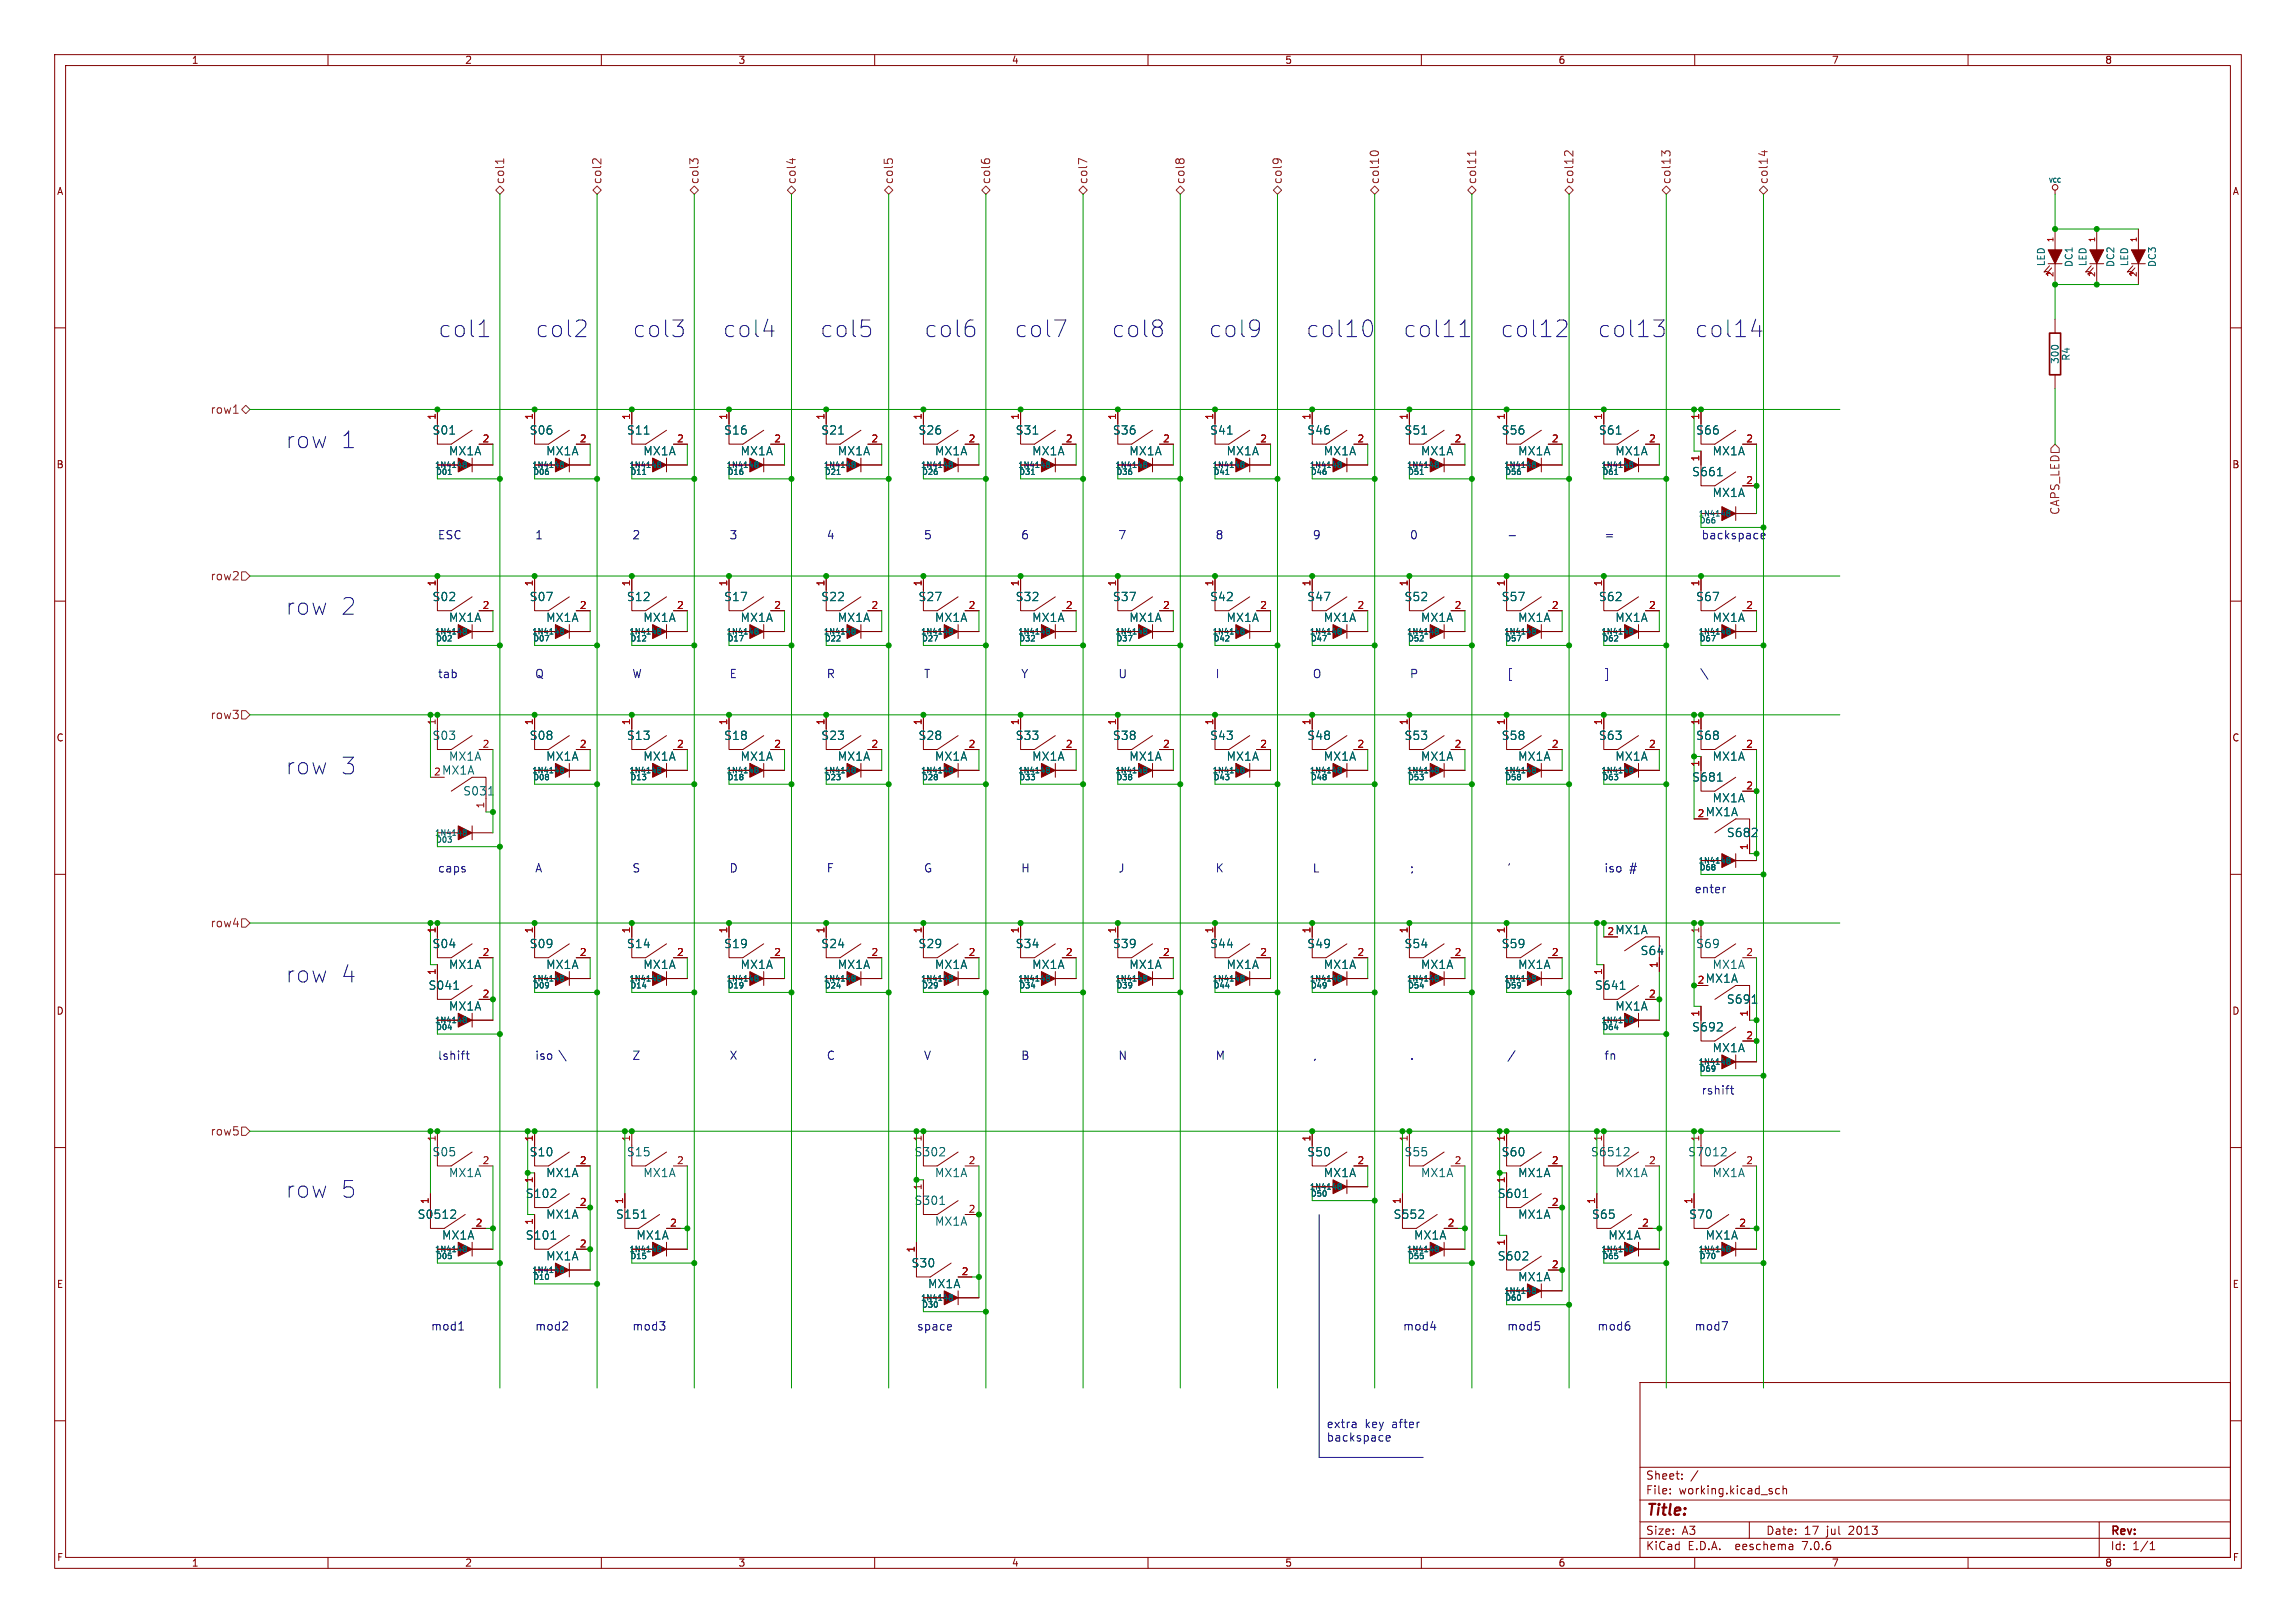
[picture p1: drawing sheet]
<svg xmlns="http://www.w3.org/2000/svg" width="420mm" height="297mm" viewBox="0 0 420 297" stroke-linecap="round" stroke-linejoin="round" font-family="sans-serif">
<defs><g id="words">
<g font-size="4.2" fill="#0000c2">
<text x="80" y="62">col1</text>
<text x="97.8" y="62">col2</text>
<text x="115.6" y="62">col3</text>
<text x="132.1" y="62">col4</text>
<text x="149.9" y="62">col5</text>
<text x="168.9" y="62">col6</text>
<text x="185.4" y="62">col7</text>
<text x="203.2" y="62">col8</text>
<text x="221" y="62">col9</text>
<text x="238.8" y="62">col10</text>
<text x="256.5" y="62">col11</text>
<text x="274.3" y="62">col12</text>
<text x="292.1" y="62">col13</text>
<text x="309.9" y="62">col14</text>
<text x="52.1" y="82.3">row</text>
<text x="62.1" y="82.3">1</text>
<text x="52.1" y="112.8">row</text>
<text x="62.1" y="112.8">2</text>
<text x="52.1" y="142">row</text>
<text x="62.1" y="142">3</text>
<text x="52.1" y="180.1">row</text>
<text x="62.1" y="180.1">4</text>
<text x="52.1" y="219.5">row</text>
<text x="62.1" y="219.5">5</text>
</g>
<text font-size="2.8" fill="#840000" x="301" y="277.9">Title:</text>
<g font-size="2.1" fill="#725600">
<text x="92.4" y="33.8" transform="rotate(-90 92.4 33.8)">col1</text>
<text x="110.2" y="33.8" transform="rotate(-90 110.2 33.8)">col2</text>
<text x="128" y="33.8" transform="rotate(-90 128 33.8)">col3</text>
<text x="145.8" y="33.8" transform="rotate(-90 145.8 33.8)">col4</text>
<text x="163.6" y="33.8" transform="rotate(-90 163.6 33.8)">col5</text>
<text x="181.3" y="33.8" transform="rotate(-90 181.3 33.8)">col6</text>
<text x="199.1" y="33.8" transform="rotate(-90 199.1 33.8)">col7</text>
<text x="216.9" y="33.8" transform="rotate(-90 216.9 33.8)">col8</text>
<text x="234.7" y="33.8" transform="rotate(-90 234.7 33.8)">col9</text>
<text x="252.5" y="33.8" transform="rotate(-90 252.5 33.8)">col10</text>
<text x="270.2" y="33.8" transform="rotate(-90 270.2 33.8)">col11</text>
<text x="288" y="33.8" transform="rotate(-90 288 33.8)">col12</text>
<text x="305.8" y="33.8" transform="rotate(-90 305.8 33.8)">col13</text>
<text x="323.6" y="33.8" transform="rotate(-90 323.6 33.8)">col14</text>
<text x="38.4" y="75.9">row1</text>
<text x="376.9" y="94.3" transform="rotate(-90 376.9 94.3)">CAPS_LED</text>
<text x="38.4" y="106.4">row2</text>
<text x="38.4" y="131.8">row3</text>
<text x="38.4" y="169.9">row4</text>
<text x="38.4" y="208">row5</text>
</g>
<g font-size="2.1" fill="#006464">
<text x="79" y="79.7">S01</text>
<text x="82" y="83.5">MX1A</text>
<text x="96.8" y="79.7">S06</text>
<text x="99.8" y="83.5">MX1A</text>
<text x="114.6" y="79.7">S11</text>
<text x="117.6" y="83.5">MX1A</text>
<text x="132.4" y="79.7">S16</text>
<text x="135.4" y="83.5">MX1A</text>
<text x="150.1" y="79.7">S21</text>
<text x="153.2" y="83.5">MX1A</text>
<text x="167.9" y="79.7">S26</text>
<text x="170.9" y="83.5">MX1A</text>
<text x="185.7" y="79.7">S31</text>
<text x="188.7" y="83.5">MX1A</text>
<text x="203.5" y="79.7">S36</text>
<text x="206.5" y="83.5">MX1A</text>
<text x="221.3" y="79.7">S41</text>
<text x="224.3" y="83.5">MX1A</text>
<text x="239" y="79.7">S46</text>
<text x="242.1" y="83.5">MX1A</text>
<text x="256.8" y="79.7">S51</text>
<text x="259.8" y="83.5">MX1A</text>
<text x="274.6" y="79.7">S56</text>
<text x="277.6" y="83.5">MX1A</text>
<text x="292.4" y="79.7">S61</text>
<text x="295.4" y="83.5">MX1A</text>
<text x="310.2" y="79.7">S66</text>
<text x="313.2" y="83.5">MX1A</text>
<text x="309.4" y="87.4">S661</text>
<text x="313.2" y="91.2">MX1A</text>
<text x="79" y="110.2">S02</text>
<text x="96.8" y="110.2">S07</text>
<text x="114.6" y="110.2">S12</text>
<text x="132.4" y="110.2">S17</text>
<text x="150.1" y="110.2">S22</text>
<text x="167.9" y="110.2">S27</text>
<text x="185.7" y="110.2">S32</text>
<text x="203.5" y="110.2">S37</text>
<text x="221.3" y="110.2">S42</text>
<text x="239" y="110.2">S47</text>
<text x="256.8" y="110.2">S52</text>
<text x="274.6" y="110.2">S57</text>
<text x="292.4" y="110.2">S62</text>
<text x="310.2" y="110.2">S67</text>
<text x="82" y="114">MX1A</text>
<text x="99.8" y="114">MX1A</text>
<text x="117.6" y="114">MX1A</text>
<text x="135.4" y="114">MX1A</text>
<text x="153.2" y="114">MX1A</text>
<text x="170.9" y="114">MX1A</text>
<text x="188.7" y="114">MX1A</text>
<text x="206.5" y="114">MX1A</text>
<text x="224.3" y="114">MX1A</text>
<text x="242.1" y="114">MX1A</text>
<text x="259.8" y="114">MX1A</text>
<text x="277.6" y="114">MX1A</text>
<text x="295.4" y="114">MX1A</text>
<text x="313.2" y="114">MX1A</text>
<text x="79" y="135.6">S03</text>
<text x="96.8" y="135.6">S08</text>
<text x="114.6" y="135.6">S13</text>
<text x="132.4" y="135.6">S18</text>
<text x="150.1" y="135.6">S23</text>
<text x="167.9" y="135.6">S28</text>
<text x="185.7" y="135.6">S33</text>
<text x="203.5" y="135.6">S38</text>
<text x="221.3" y="135.6">S43</text>
<text x="239" y="135.6">S48</text>
<text x="256.8" y="135.6">S53</text>
<text x="274.6" y="135.6">S58</text>
<text x="292.4" y="135.6">S63</text>
<text x="310.2" y="135.6">S68</text>
<text x="80.8" y="142">MX1A</text>
<text x="82" y="139.4">MX1A</text>
<text x="99.8" y="139.4">MX1A</text>
<text x="117.6" y="139.4">MX1A</text>
<text x="135.4" y="139.4">MX1A</text>
<text x="153.2" y="139.4">MX1A</text>
<text x="170.9" y="139.4">MX1A</text>
<text x="188.7" y="139.4">MX1A</text>
<text x="206.5" y="139.4">MX1A</text>
<text x="224.3" y="139.4">MX1A</text>
<text x="242.1" y="139.4">MX1A</text>
<text x="259.8" y="139.4">MX1A</text>
<text x="277.6" y="139.4">MX1A</text>
<text x="295.4" y="139.4">MX1A</text>
<text x="309.4" y="143.2">S681</text>
<text x="313.2" y="139.4">MX1A</text>
<text x="84.7" y="145.8">S031</text>
<text x="311.9" y="149.6">MX1A</text>
<text x="313.2" y="147">MX1A</text>
<text x="315.8" y="153.4">S682</text>
<text x="79" y="173.7">S04</text>
<text x="96.8" y="173.7">S09</text>
<text x="114.6" y="173.7">S14</text>
<text x="132.4" y="173.7">S19</text>
<text x="150.1" y="173.7">S24</text>
<text x="167.9" y="173.7">S29</text>
<text x="185.7" y="173.7">S34</text>
<text x="203.5" y="173.7">S39</text>
<text x="221.3" y="173.7">S44</text>
<text x="239" y="173.7">S49</text>
<text x="256.8" y="173.7">S54</text>
<text x="274.6" y="173.7">S59</text>
<text x="295.4" y="171.2">MX1A</text>
<text x="310.2" y="173.7">S69</text>
<text x="82" y="177.5">MX1A</text>
<text x="99.8" y="177.5">MX1A</text>
<text x="117.6" y="177.5">MX1A</text>
<text x="135.4" y="177.5">MX1A</text>
<text x="153.2" y="177.5">MX1A</text>
<text x="170.9" y="177.5">MX1A</text>
<text x="188.7" y="177.5">MX1A</text>
<text x="206.5" y="177.5">MX1A</text>
<text x="224.3" y="177.5">MX1A</text>
<text x="242.1" y="177.5">MX1A</text>
<text x="259.8" y="177.5">MX1A</text>
<text x="277.6" y="177.5">MX1A</text>
<text x="300" y="175">S64</text>
<text x="313.2" y="177.5">MX1A</text>
<text x="78.3" y="181.3">S041</text>
<text x="82" y="185.1">MX1A</text>
<text x="291.7" y="181.3">S641</text>
<text x="295.4" y="185.1">MX1A</text>
<text x="311.9" y="180.1">MX1A</text>
<text x="315.8" y="183.9">S691</text>
<text x="309.4" y="189">S692</text>
<text x="313.2" y="192.8">MX1A</text>
<text x="79" y="211.8">S05</text>
<text x="82" y="215.6">MX1A</text>
<text x="96.8" y="211.8">S10</text>
<text x="99.8" y="215.6">MX1A</text>
<text x="114.6" y="211.8">S15</text>
<text x="117.6" y="215.6">MX1A</text>
<text x="167.2" y="211.8">S302</text>
<text x="170.9" y="215.6">MX1A</text>
<text x="239" y="211.8">S50</text>
<text x="242.1" y="215.6">MX1A</text>
<text x="256.8" y="211.8">S55</text>
<text x="259.8" y="215.6">MX1A</text>
<text x="274.6" y="211.8">S60</text>
<text x="277.6" y="215.6">MX1A</text>
<text x="290.9" y="211.8">S6512</text>
<text x="295.4" y="215.6">MX1A</text>
<text x="308.7" y="211.8">S7012</text>
<text x="313.2" y="215.6">MX1A</text>
<text x="96.1" y="219.4">S102</text>
<text x="167.2" y="220.7">S301</text>
<text x="273.9" y="219.4">S601</text>
<text x="76.3" y="223.2">S0512</text>
<text x="80.8" y="227.1">MX1A</text>
<text x="96.1" y="227.1">S101</text>
<text x="99.8" y="223.2">MX1A</text>
<text x="112.6" y="223.2">S151</text>
<text x="116.3" y="227.1">MX1A</text>
<text x="170.9" y="224.5">MX1A</text>
<text x="254.8" y="223.2">S552</text>
<text x="258.6" y="227.1">MX1A</text>
<text x="277.6" y="223.2">MX1A</text>
<text x="291.1" y="223.2">S65</text>
<text x="294.1" y="227.1">MX1A</text>
<text x="308.9" y="223.2">S70</text>
<text x="311.9" y="227.1">MX1A</text>
<text x="99.8" y="230.9">MX1A</text>
<text x="166.7" y="232.1">S30</text>
<text x="273.9" y="230.9">S602</text>
<text x="169.7" y="235.9">MX1A</text>
<text x="277.6" y="234.7">MX1A</text>
</g>
<g font-size="2.1" fill="#0000c2">
<text x="80" y="98.8">ESC</text>
<text x="97.8" y="98.8">1</text>
<text x="115.6" y="98.8">2</text>
<text x="133.3" y="98.8">3</text>
<text x="151.1" y="98.8">4</text>
<text x="168.9" y="98.8">5</text>
<text x="186.7" y="98.8">6</text>
<text x="204.5" y="98.8">7</text>
<text x="222.2" y="98.8">8</text>
<text x="240" y="98.8">9</text>
<text x="257.8" y="98.8">0</text>
<text x="293.4" y="98.8">=</text>
<text x="311.1" y="98.8">backspace</text>
<text x="80" y="124.2">tab</text>
<text x="97.8" y="124.2">Q</text>
<text x="115.6" y="124.2">W</text>
<text x="133.3" y="124.2">E</text>
<text x="151.1" y="124.2">R</text>
<text x="168.9" y="124.2">T</text>
<text x="186.7" y="124.2">Y</text>
<text x="204.5" y="124.2">U</text>
<text x="222.2" y="124.2">I</text>
<text x="240" y="124.2">O</text>
<text x="257.8" y="124.2">P</text>
<text x="275.6" y="124.2">[</text>
<text x="293.4" y="124.2">]</text>
<text x="311.1" y="124.2">\</text>
<text x="80" y="159.8">caps</text>
<text x="97.8" y="159.8">A</text>
<text x="115.6" y="159.8">S</text>
<text x="133.3" y="159.8">D</text>
<text x="151.1" y="159.8">F</text>
<text x="168.9" y="159.8">G</text>
<text x="186.7" y="159.8">H</text>
<text x="204.5" y="159.8">J</text>
<text x="222.2" y="159.8">K</text>
<text x="240" y="159.8">L</text>
<text x="257.8" y="159.8">;</text>
<text x="275.6" y="159.8">'</text>
<text x="293.4" y="159.8">iso</text>
<text x="298" y="159.8">#</text>
<text x="309.9" y="163.6">enter</text>
<text x="80" y="194.1">lshift</text>
<text x="97.8" y="194.1">iso</text>
<text x="102.4" y="194.1">\</text>
<text x="115.6" y="194.1">Z</text>
<text x="133.3" y="194.1">X</text>
<text x="151.1" y="194.1">C</text>
<text x="168.9" y="194.1">V</text>
<text x="186.7" y="194.1">B</text>
<text x="204.5" y="194.1">N</text>
<text x="222.2" y="194.1">M</text>
<text x="240" y="194.1">,</text>
<text x="257.8" y="194.1">.</text>
<text x="293.4" y="194.1">fn</text>
<text x="311.1" y="200.4">rshift</text>
<text x="78.7" y="243.6">mod1</text>
<text x="97.8" y="243.6">mod2</text>
<text x="115.6" y="243.6">mod3</text>
<text x="167.6" y="243.6">space</text>
<text x="256.5" y="243.6">mod4</text>
<text x="275.6" y="243.6">mod5</text>
<text x="292.1" y="243.6">mod6</text>
<text x="309.9" y="243.6">mod7</text>
<text x="242.6" y="261.5">extra</text>
<text x="242.6" y="263.9">backspace</text>
<text x="249.6" y="261.5">key</text>
<text x="254.6" y="261.5">after</text>
</g>
<g font-size="2.1" fill="#840000">
<text x="301" y="273.7">File:</text>
<text x="301" y="271">Sheet:</text>
<text x="307.1" y="273.7">working.kicad_sch</text>
<text x="301" y="281.1">Size:</text>
<text x="307.6" y="281.1">A3</text>
<text x="323" y="281.1">Date:</text>
<text x="330" y="281.1">17</text>
<text x="334.2" y="281.1">jul</text>
<text x="338.3" y="281.1">2013</text>
<text x="386" y="281.3">Rev:</text>
<text x="301" y="283.9">KiCad</text>
<text x="308.7" y="283.9">E.D.A.</text>
<text x="317.6" y="283.9">eeschema</text>
<text x="330" y="283.9">7.0.6</text>
<text x="386" y="283.9">Id:</text>
<text x="390.1" y="283.9">1/1</text>
</g>
<g font-size="1.8" fill="#840000">
<text x="35" y="11.9">1</text>
<text x="85" y="11.9">2</text>
<text x="135" y="11.9">3</text>
<text x="185" y="11.9">4</text>
<text x="235" y="11.9">5</text>
<text x="285" y="11.9">6</text>
<text x="335" y="11.9">7</text>
<text x="385" y="11.9">8</text>
<text x="10.3" y="35.9">A</text>
<text x="408.3" y="35.9">A</text>
<text x="10.3" y="85.9">B</text>
<text x="408.2" y="85.9">B</text>
<text x="10.3" y="135.9">C</text>
<text x="408.2" y="135.9">C</text>
<text x="10.3" y="185.9">D</text>
<text x="408.2" y="185.9">D</text>
<text x="10.3" y="235.9">E</text>
<text x="408.3" y="235.9">E</text>
<text x="10.3" y="285.9">F</text>
<text x="35" y="286.9">1</text>
<text x="85" y="286.9">2</text>
<text x="135" y="286.9">3</text>
<text x="185" y="286.9">4</text>
<text x="235" y="286.9">5</text>
<text x="285" y="286.9">6</text>
<text x="335" y="286.9">7</text>
<text x="385" y="286.9">8</text>
<text x="408.3" y="285.9">F</text>
</g>
<g font-size="1.8" fill="#006464">
<text x="374.2" y="48.8" transform="rotate(-90 374.2 48.8)">LED</text>
<text x="379.3" y="49" transform="rotate(-90 379.3 49)">DC1</text>
<text x="381.9" y="48.8" transform="rotate(-90 381.9 48.8)">LED</text>
<text x="386.9" y="49" transform="rotate(-90 386.9 49)">DC2</text>
<text x="389.5" y="48.8" transform="rotate(-90 389.5 48.8)">LED</text>
<text x="394.6" y="49" transform="rotate(-90 394.6 49)">DC3</text>
<text x="376.8" y="66.7" transform="rotate(-90 376.8 66.7)">300</text>
<text x="378.8" y="66.1" transform="rotate(-90 378.8 66.1)">R4</text>
</g>
<g font-size="1.8" fill="#a90000">
<text x="79.8" y="76.9" transform="rotate(-90 79.8 76.9)">1</text>
<text x="97.5" y="76.9" transform="rotate(-90 97.5 76.9)">1</text>
<text x="115.3" y="76.9" transform="rotate(-90 115.3 76.9)">1</text>
<text x="133.1" y="76.9" transform="rotate(-90 133.1 76.9)">1</text>
<text x="150.9" y="76.9" transform="rotate(-90 150.9 76.9)">1</text>
<text x="168.7" y="76.9" transform="rotate(-90 168.7 76.9)">1</text>
<text x="186.4" y="76.9" transform="rotate(-90 186.4 76.9)">1</text>
<text x="204.2" y="76.9" transform="rotate(-90 204.2 76.9)">1</text>
<text x="222" y="76.9" transform="rotate(-90 222 76.9)">1</text>
<text x="239.8" y="76.9" transform="rotate(-90 239.8 76.9)">1</text>
<text x="257.6" y="76.9" transform="rotate(-90 257.6 76.9)">1</text>
<text x="275.3" y="76.9" transform="rotate(-90 275.3 76.9)">1</text>
<text x="293.1" y="76.9" transform="rotate(-90 293.1 76.9)">1</text>
<text x="310.9" y="76.9" transform="rotate(-90 310.9 76.9)">1</text>
<text x="88.2" y="81">2</text>
<text x="106" y="81">2</text>
<text x="123.8" y="81">2</text>
<text x="141.5" y="81">2</text>
<text x="159.3" y="81">2</text>
<text x="177.1" y="81">2</text>
<text x="194.9" y="81">2</text>
<text x="212.7" y="81">2</text>
<text x="230.4" y="81">2</text>
<text x="248.2" y="81">2</text>
<text x="266" y="81">2</text>
<text x="283.8" y="81">2</text>
<text x="301.6" y="81">2</text>
<text x="319.3" y="81">2</text>
<text x="310.9" y="84.5" transform="rotate(-90 310.9 84.5)">1</text>
<text x="319.3" y="88.6">2</text>
<text x="79.8" y="107.4" transform="rotate(-90 79.8 107.4)">1</text>
<text x="97.5" y="107.4" transform="rotate(-90 97.5 107.4)">1</text>
<text x="115.3" y="107.4" transform="rotate(-90 115.3 107.4)">1</text>
<text x="133.1" y="107.4" transform="rotate(-90 133.1 107.4)">1</text>
<text x="150.9" y="107.4" transform="rotate(-90 150.9 107.4)">1</text>
<text x="168.7" y="107.4" transform="rotate(-90 168.7 107.4)">1</text>
<text x="186.4" y="107.4" transform="rotate(-90 186.4 107.4)">1</text>
<text x="204.2" y="107.4" transform="rotate(-90 204.2 107.4)">1</text>
<text x="222" y="107.4" transform="rotate(-90 222 107.4)">1</text>
<text x="239.8" y="107.4" transform="rotate(-90 239.8 107.4)">1</text>
<text x="257.6" y="107.4" transform="rotate(-90 257.6 107.4)">1</text>
<text x="275.3" y="107.4" transform="rotate(-90 275.3 107.4)">1</text>
<text x="293.1" y="107.4" transform="rotate(-90 293.1 107.4)">1</text>
<text x="310.9" y="107.4" transform="rotate(-90 310.9 107.4)">1</text>
<text x="88.2" y="111.5">2</text>
<text x="106" y="111.5">2</text>
<text x="123.8" y="111.5">2</text>
<text x="141.5" y="111.5">2</text>
<text x="159.3" y="111.5">2</text>
<text x="177.1" y="111.5">2</text>
<text x="194.9" y="111.5">2</text>
<text x="212.7" y="111.5">2</text>
<text x="230.4" y="111.5">2</text>
<text x="248.2" y="111.5">2</text>
<text x="266" y="111.5">2</text>
<text x="283.8" y="111.5">2</text>
<text x="301.6" y="111.5">2</text>
<text x="319.3" y="111.5">2</text>
<text x="79.8" y="132.8" transform="rotate(-90 79.8 132.8)">1</text>
<text x="88.2" y="136.9">2</text>
<text x="97.5" y="132.8" transform="rotate(-90 97.5 132.8)">1</text>
<text x="106" y="136.9">2</text>
<text x="115.3" y="132.8" transform="rotate(-90 115.3 132.8)">1</text>
<text x="123.8" y="136.9">2</text>
<text x="133.1" y="132.8" transform="rotate(-90 133.1 132.8)">1</text>
<text x="141.5" y="136.9">2</text>
<text x="150.9" y="132.8" transform="rotate(-90 150.9 132.8)">1</text>
<text x="159.3" y="136.9">2</text>
<text x="168.7" y="132.8" transform="rotate(-90 168.7 132.8)">1</text>
<text x="177.1" y="136.9">2</text>
<text x="186.4" y="132.8" transform="rotate(-90 186.4 132.8)">1</text>
<text x="194.9" y="136.9">2</text>
<text x="204.2" y="132.8" transform="rotate(-90 204.2 132.8)">1</text>
<text x="212.7" y="136.9">2</text>
<text x="222" y="132.8" transform="rotate(-90 222 132.8)">1</text>
<text x="230.4" y="136.9">2</text>
<text x="239.8" y="132.8" transform="rotate(-90 239.8 132.8)">1</text>
<text x="248.2" y="136.9">2</text>
<text x="257.6" y="132.8" transform="rotate(-90 257.6 132.8)">1</text>
<text x="266" y="136.9">2</text>
<text x="275.3" y="132.8" transform="rotate(-90 275.3 132.8)">1</text>
<text x="283.8" y="136.9">2</text>
<text x="293.1" y="132.8" transform="rotate(-90 293.1 132.8)">1</text>
<text x="301.6" y="136.9">2</text>
<text x="310.9" y="132.8" transform="rotate(-90 310.9 132.8)">1</text>
<text x="319.3" y="136.9">2</text>
<text x="79.3" y="142">2</text>
<text x="310.9" y="140.4" transform="rotate(-90 310.9 140.4)">1</text>
<text x="88.6" y="148" transform="rotate(-90 88.6 148)">1</text>
<text x="310.4" y="149.6">2</text>
<text x="319.3" y="144.5">2</text>
<text x="319.8" y="155.6" transform="rotate(-90 319.8 155.6)">1</text>
<text x="79.8" y="170.9" transform="rotate(-90 79.8 170.9)">1</text>
<text x="97.5" y="170.9" transform="rotate(-90 97.5 170.9)">1</text>
<text x="115.3" y="170.9" transform="rotate(-90 115.3 170.9)">1</text>
<text x="133.1" y="170.9" transform="rotate(-90 133.1 170.9)">1</text>
<text x="150.9" y="170.9" transform="rotate(-90 150.9 170.9)">1</text>
<text x="168.7" y="170.9" transform="rotate(-90 168.7 170.9)">1</text>
<text x="186.4" y="170.9" transform="rotate(-90 186.4 170.9)">1</text>
<text x="204.2" y="170.9" transform="rotate(-90 204.2 170.9)">1</text>
<text x="222" y="170.9" transform="rotate(-90 222 170.9)">1</text>
<text x="239.8" y="170.9" transform="rotate(-90 239.8 170.9)">1</text>
<text x="257.6" y="170.9" transform="rotate(-90 257.6 170.9)">1</text>
<text x="275.3" y="170.9" transform="rotate(-90 275.3 170.9)">1</text>
<text x="293.9" y="171.2">2</text>
<text x="310.9" y="170.9" transform="rotate(-90 310.9 170.9)">1</text>
<text x="79.8" y="178.5" transform="rotate(-90 79.8 178.5)">1</text>
<text x="88.2" y="175">2</text>
<text x="106" y="175">2</text>
<text x="123.8" y="175">2</text>
<text x="141.5" y="175">2</text>
<text x="159.3" y="175">2</text>
<text x="177.1" y="175">2</text>
<text x="194.9" y="175">2</text>
<text x="212.7" y="175">2</text>
<text x="230.4" y="175">2</text>
<text x="248.2" y="175">2</text>
<text x="266" y="175">2</text>
<text x="283.8" y="175">2</text>
<text x="293.1" y="178.5" transform="rotate(-90 293.1 178.5)">1</text>
<text x="303.3" y="177.2" transform="rotate(-90 303.3 177.2)">1</text>
<text x="319.3" y="175">2</text>
<text x="88.2" y="182.6">2</text>
<text x="301.6" y="182.6">2</text>
<text x="310.4" y="180.1">2</text>
<text x="310.9" y="186.1" transform="rotate(-90 310.9 186.1)">1</text>
<text x="319.3" y="190.2">2</text>
<text x="319.8" y="186.1" transform="rotate(-90 319.8 186.1)">1</text>
<text x="79.8" y="209" transform="rotate(-90 79.8 209)">1</text>
<text x="97.5" y="209" transform="rotate(-90 97.5 209)">1</text>
<text x="115.3" y="209" transform="rotate(-90 115.3 209)">1</text>
<text x="168.7" y="209" transform="rotate(-90 168.7 209)">1</text>
<text x="239.8" y="209" transform="rotate(-90 239.8 209)">1</text>
<text x="257.6" y="209" transform="rotate(-90 257.6 209)">1</text>
<text x="275.3" y="209" transform="rotate(-90 275.3 209)">1</text>
<text x="293.1" y="209" transform="rotate(-90 293.1 209)">1</text>
<text x="310.9" y="209" transform="rotate(-90 310.9 209)">1</text>
<text x="88.2" y="213.1">2</text>
<text x="106" y="213.1">2</text>
<text x="123.8" y="213.1">2</text>
<text x="177.1" y="213.1">2</text>
<text x="248.2" y="213.1">2</text>
<text x="266" y="213.1">2</text>
<text x="283.8" y="213.1">2</text>
<text x="301.6" y="213.1">2</text>
<text x="319.3" y="213.1">2</text>
<text x="78.5" y="220.4" transform="rotate(-90 78.5 220.4)">1</text>
<text x="97.5" y="216.6" transform="rotate(-90 97.5 216.6)">1</text>
<text x="106" y="220.7">2</text>
<text x="114" y="220.4" transform="rotate(-90 114 220.4)">1</text>
<text x="168.7" y="217.9" transform="rotate(-90 168.7 217.9)">1</text>
<text x="177.1" y="222">2</text>
<text x="256.3" y="220.4" transform="rotate(-90 256.3 220.4)">1</text>
<text x="275.3" y="216.6" transform="rotate(-90 275.3 216.6)">1</text>
<text x="283.8" y="220.7">2</text>
<text x="291.8" y="220.4" transform="rotate(-90 291.8 220.4)">1</text>
<text x="309.6" y="220.4" transform="rotate(-90 309.6 220.4)">1</text>
<text x="86.9" y="224.5">2</text>
<text x="97.5" y="224.2" transform="rotate(-90 97.5 224.2)">1</text>
<text x="122.5" y="224.5">2</text>
<text x="264.7" y="224.5">2</text>
<text x="300.3" y="224.5">2</text>
<text x="318.1" y="224.5">2</text>
<text x="106" y="228.3">2</text>
<text x="167.4" y="229.3" transform="rotate(-90 167.4 229.3)">1</text>
<text x="175.8" y="233.4">2</text>
<text x="275.3" y="228" transform="rotate(-90 275.3 228)">1</text>
<text x="283.8" y="232.2">2</text>
</g>
<g font-size="1.4" fill="#a90000">
<text x="375.7" y="44.4" transform="rotate(-90 375.7 44.4)">1</text>
<text x="383.3" y="44.4" transform="rotate(-90 383.3 44.4)">1</text>
<text x="390.9" y="44.4" transform="rotate(-90 390.9 44.4)">1</text>
<text x="375.7" y="50.8" transform="rotate(-90 375.7 50.8)">2</text>
<text x="383.3" y="50.8" transform="rotate(-90 383.3 50.8)">2</text>
<text x="390.9" y="50.8" transform="rotate(-90 390.9 50.8)">2</text>
</g>
<g font-size="1.4" fill="#006464">
<text x="79.5" y="85.8">1N4148</text>
<text x="79.7" y="87.1">D01</text>
<text x="97.3" y="85.8">1N4148</text>
<text x="97.5" y="87.1">D06</text>
<text x="115" y="85.8">1N4148</text>
<text x="115.2" y="87.1">D11</text>
<text x="132.8" y="85.8">1N4148</text>
<text x="133" y="87.1">D16</text>
<text x="150.6" y="85.8">1N4148</text>
<text x="150.8" y="87.1">D21</text>
<text x="168.4" y="85.8">1N4148</text>
<text x="168.6" y="87.1">D26</text>
<text x="186.2" y="85.8">1N4148</text>
<text x="186.4" y="87.1">D31</text>
<text x="203.9" y="85.8">1N4148</text>
<text x="204.1" y="87.1">D36</text>
<text x="221.7" y="85.8">1N4148</text>
<text x="221.9" y="87.1">D41</text>
<text x="239.5" y="85.8">1N4148</text>
<text x="239.7" y="87.1">D46</text>
<text x="257.3" y="85.8">1N4148</text>
<text x="257.5" y="87.1">D51</text>
<text x="275.1" y="85.8">1N4148</text>
<text x="275.3" y="87.1">D56</text>
<text x="292.8" y="85.8">1N4148</text>
<text x="293" y="87.1">D61</text>
<text x="310.6" y="94.7">1N4148</text>
<text x="310.8" y="96">D66</text>
<text x="79.5" y="116.3">1N4148</text>
<text x="79.7" y="117.6">D02</text>
<text x="97.3" y="116.3">1N4148</text>
<text x="97.5" y="117.6">D07</text>
<text x="115" y="116.3">1N4148</text>
<text x="115.2" y="117.6">D12</text>
<text x="132.8" y="116.3">1N4148</text>
<text x="133" y="117.6">D17</text>
<text x="150.6" y="116.3">1N4148</text>
<text x="150.8" y="117.6">D22</text>
<text x="168.4" y="116.3">1N4148</text>
<text x="168.6" y="117.6">D27</text>
<text x="186.2" y="116.3">1N4148</text>
<text x="186.4" y="117.6">D32</text>
<text x="203.9" y="116.3">1N4148</text>
<text x="204.1" y="117.6">D37</text>
<text x="221.7" y="116.3">1N4148</text>
<text x="221.9" y="117.6">D42</text>
<text x="239.5" y="116.3">1N4148</text>
<text x="239.7" y="117.6">D47</text>
<text x="257.3" y="116.3">1N4148</text>
<text x="257.5" y="117.6">D52</text>
<text x="275.1" y="116.3">1N4148</text>
<text x="275.3" y="117.6">D57</text>
<text x="292.8" y="116.3">1N4148</text>
<text x="293" y="117.6">D62</text>
<text x="310.6" y="116.3">1N4148</text>
<text x="310.8" y="117.6">D67</text>
<text x="97.3" y="141.7">1N4148</text>
<text x="97.5" y="143">D08</text>
<text x="115" y="141.7">1N4148</text>
<text x="115.2" y="143">D13</text>
<text x="132.8" y="141.7">1N4148</text>
<text x="133" y="143">D18</text>
<text x="150.6" y="141.7">1N4148</text>
<text x="150.8" y="143">D23</text>
<text x="168.4" y="141.7">1N4148</text>
<text x="168.6" y="143">D28</text>
<text x="186.2" y="141.7">1N4148</text>
<text x="186.4" y="143">D33</text>
<text x="203.9" y="141.7">1N4148</text>
<text x="204.1" y="143">D38</text>
<text x="221.7" y="141.7">1N4148</text>
<text x="221.9" y="143">D43</text>
<text x="239.5" y="141.7">1N4148</text>
<text x="239.7" y="143">D48</text>
<text x="257.3" y="141.7">1N4148</text>
<text x="257.5" y="143">D53</text>
<text x="275.1" y="141.7">1N4148</text>
<text x="275.3" y="143">D58</text>
<text x="292.8" y="141.7">1N4148</text>
<text x="293" y="143">D63</text>
<text x="79.5" y="153.1">1N4148</text>
<text x="79.7" y="154.4">D03</text>
<text x="310.6" y="158.2">1N4148</text>
<text x="310.8" y="159.5">D68</text>
<text x="97.3" y="179.8">1N4148</text>
<text x="115" y="179.8">1N4148</text>
<text x="132.8" y="179.8">1N4148</text>
<text x="150.6" y="179.8">1N4148</text>
<text x="168.4" y="179.8">1N4148</text>
<text x="186.2" y="179.8">1N4148</text>
<text x="203.9" y="179.8">1N4148</text>
<text x="221.7" y="179.8">1N4148</text>
<text x="239.5" y="179.8">1N4148</text>
<text x="257.3" y="179.8">1N4148</text>
<text x="275.1" y="179.8">1N4148</text>
<text x="97.5" y="181.1">D09</text>
<text x="115.2" y="181.1">D14</text>
<text x="133" y="181.1">D19</text>
<text x="150.8" y="181.1">D24</text>
<text x="168.6" y="181.1">D29</text>
<text x="186.4" y="181.1">D34</text>
<text x="204.1" y="181.1">D39</text>
<text x="221.9" y="181.1">D44</text>
<text x="239.7" y="181.1">D49</text>
<text x="257.5" y="181.1">D54</text>
<text x="275.3" y="181.1">D59</text>
<text x="79.5" y="187.4">1N4148</text>
<text x="79.7" y="188.7">D04</text>
<text x="292.8" y="187.4">1N4148</text>
<text x="293" y="188.7">D64</text>
<text x="310.6" y="195">1N4148</text>
<text x="310.8" y="196.3">D69</text>
<text x="239.5" y="217.9">1N4148</text>
<text x="239.7" y="219.2">D50</text>
<text x="79.5" y="229.3">1N4148</text>
<text x="79.7" y="230.6">D05</text>
<text x="97.3" y="233.1">1N4148</text>
<text x="115" y="229.3">1N4148</text>
<text x="115.2" y="230.6">D15</text>
<text x="257.3" y="229.3">1N4148</text>
<text x="257.5" y="230.6">D55</text>
<text x="292.8" y="229.3">1N4148</text>
<text x="293" y="230.6">D65</text>
<text x="310.6" y="229.3">1N4148</text>
<text x="310.8" y="230.6">D70</text>
<text x="97.5" y="234.4">D10</text>
<text x="168.4" y="238.2">1N4148</text>
<text x="168.6" y="239.5">D30</text>
<text x="275.1" y="237">1N4148</text>
<text x="275.3" y="238.2">D60</text>
</g>
<text font-size="1.1" fill="#006464" x="374.7" y="33.6">VCC</text>
</g></defs>
<g fill="none" stroke="#840000" stroke-width=".18">
<path d="M10 10h400v277h-400zM12 12h396v273h-396zM60 10v2M110 10v2M160 10v2M210 10v2M260 10v2M310 10v2M360 10v2M375.9 34.8v.8M10 60h2M374.6 48.3h2.6"/>
<path d="M374.9 48.6l-1 1.2 .6-.1M375.3 49l-1 1.2 .6-.2M375.9 41.9v3.8M375.9 48.3v3.8M375.9 58.4v2.6M382.3 48.3h2.5M382.5 48.6l-1 1.2 .6-.1M382.9 49l-1 1.2 .6-.2M383.5 41.9v3.8M383.5 48.3v3.8M389.9 48.3h2.5M390.1 48.6l-1 1.2 .7-.1"/>
<path d="M390.5 49l-1 1.2 .6-.2M391.2 41.9v3.8M391.2 48.3v3.8M408 60h2M80 74.9v6.4h2.5l3.9-2.6M97.8 74.9v6.4h2.5l3.8-2.6M115.6 74.9v6.4h2.5l3.8-2.6M133.3 74.9v6.4h2.6l3.8-2.6M151.1 74.9v6.4h2.6l3.8-2.6M168.9 74.9v6.4h2.5l3.9-2.6M186.7 74.9v6.4h2.5l3.8-2.6M204.5 74.9v6.4h2.5l3.8-2.6"/>
<path d="M222.2 74.9v6.4h2.6l3.8-2.6M240 74.9v6.4h2.6l3.8-2.6M257.8 74.9v6.4h2.5l3.9-2.6M275.6 74.9v6.4h2.5l3.8-2.6M293.4 74.9v6.4h2.5l3.8-2.6M311.1 74.9v6.4h2.6l3.8-2.6M375.9 68.6v2.5M80 85.1h3.8M86.4 85.1h3.8M86.4 83.8v2.6M87.6 81.3h2.6M97.8 85.1h3.8"/>
<path d="M104.1 85.1h3.8M104.1 83.8v2.6M105.4 81.3h2.5M115.6 85.1h3.8M121.9 85.1h3.8M121.9 83.8v2.6M123.2 81.3h2.5M133.3 85.1h3.9M139.7 85.1h3.8M139.7 83.8v2.6M141 81.3h2.5M151.1 85.1h3.8"/>
<path d="M157.5 85.1h3.8M157.5 83.8v2.6M158.7 81.3h2.6M168.9 85.1h3.8M175.3 85.1h3.8M175.3 83.8v2.6M176.5 81.3h2.6M186.7 85.1h3.8M193 85.1h3.8M193 83.8v2.6M194.3 81.3h2.5M204.5 85.1h3.8"/>
<path d="M210.8 85.1h3.8M210.8 83.8v2.6M212.1 81.3h2.5M222.2 85.1h3.9M228.6 83.8v2.6M228.6 85.1h3.8M229.9 81.3h2.5M240 85.1h3.8M246.4 85.1h3.8M246.4 83.8v2.6M247.6 81.3h2.6M257.8 85.1h3.8"/>
<path d="M264.2 85.1h3.8M264.2 83.8v2.6M265.4 81.3h2.6M275.6 85.1h3.8M281.9 85.1h3.8M281.9 83.8v2.6M283.2 81.3h2.5M293.4 85.1h3.8M299.7 85.1h3.8M299.7 83.8v2.6M301 81.3h2.5M311.1 82.6v6.3h2.6l3.8-2.5"/>
<path d="M311.1 94h3.9M317.5 92.7v2.6M317.5 94h3.8M318.8 81.3h2.5M318.8 88.9h2.5M10 110h2M80 105.4v6.4h2.5l3.9-2.6M80 115.6h3.8M86.4 115.6h3.8M86.4 114.3v2.5M87.6 111.8h2.6M97.8 105.4v6.4h2.5l3.8-2.6"/>
<path d="M97.8 115.6h3.8M104.1 115.6h3.8M104.1 114.3v2.5M105.4 111.8h2.5M115.6 105.4v6.4h2.5l3.8-2.6M115.6 115.6h3.8M121.9 115.6h3.8M121.9 114.3v2.5M123.2 111.8h2.5M133.3 105.4v6.4h2.6l3.8-2.6M133.3 115.6h3.9M139.7 114.3v2.5"/>
<path d="M139.7 115.6h3.8M141 111.8h2.5M151.1 105.4v6.4h2.6l3.8-2.6M151.1 115.6h3.8M157.5 115.6h3.8M157.5 114.3v2.5M158.7 111.8h2.6M168.9 105.4v6.4h2.5l3.9-2.6M168.9 115.6h3.8M175.3 115.6h3.8M175.3 114.3v2.5M176.5 111.8h2.6"/>
<path d="M186.7 105.4v6.4h2.5l3.8-2.6M186.7 115.6h3.8M193 114.3v2.5M193 115.6h3.8M194.3 111.8h2.5M204.5 105.4v6.4h2.5l3.8-2.6M204.5 115.6h3.8M210.8 115.6h3.8M210.8 114.3v2.5M212.1 111.8h2.5M222.2 105.4v6.4h2.6l3.8-2.6M222.2 115.6h3.9"/>
<path d="M228.6 114.3v2.5M228.6 115.6h3.8M229.9 111.8h2.5M240 105.4v6.4h2.6l3.8-2.6M240 115.6h3.8M246.4 115.6h3.8M246.4 114.3v2.5M247.6 111.8h2.6M257.8 105.4v6.4h2.5l3.9-2.6M257.8 115.6h3.8M264.2 115.6h3.8M264.2 114.3v2.5"/>
<path d="M265.4 111.8h2.6M275.6 105.4v6.4h2.5l3.8-2.6M275.6 115.6h3.8M281.9 115.6h3.8M281.9 114.3v2.5M283.2 111.8h2.5M293.4 105.4v6.4h2.5l3.8-2.6M293.4 115.6h3.8M299.7 115.6h3.8M299.7 114.3v2.5M301 111.8h2.5M311.1 105.4v6.4h2.6l3.8-2.6"/>
<path d="M311.1 115.6h3.9M317.5 115.6h3.8M317.5 114.3v2.5M318.8 111.8h2.5M408 110h2M80 130.8v6.4h2.5l3.9-2.6M87.6 137.2h2.6M97.8 130.8v6.4h2.5l3.8-2.6M104.1 139.7v2.5M105.4 137.2h2.5M115.6 130.8v6.4h2.5l3.8-2.6M121.9 139.7v2.5"/>
<path d="M123.2 137.2h2.5M133.3 130.8v6.4h2.6l3.8-2.6M139.7 139.7v2.5M141 137.2h2.5M151.1 130.8v6.4h2.6l3.8-2.6M157.5 139.7v2.5M158.7 137.2h2.6M168.9 130.8v6.4h2.5l3.9-2.6M175.3 139.7v2.5M176.5 137.2h2.6M186.7 130.8v6.4h2.5l3.8-2.6M193 139.7v2.5"/>
<path d="M194.3 137.2h2.5M204.5 130.8v6.4h2.5l3.8-2.6M210.8 139.7v2.5M212.1 137.2h2.5M222.2 130.8v6.4h2.6l3.8-2.6M228.6 139.7v2.5M229.9 137.2h2.5M240 130.8v6.4h2.6l3.8-2.6M246.4 139.7v2.5M247.6 137.2h2.6M257.8 130.8v6.4h2.5l3.9-2.6M264.2 139.7v2.5"/>
<path d="M265.4 137.2h2.6M275.6 130.8v6.4h2.5l3.8-2.6M281.9 139.7v2.5M283.2 137.2h2.5M293.4 130.8v6.4h2.5l3.8-2.6M299.7 139.7v2.5M301 137.2h2.5M311.1 130.8v6.4h2.6l3.8-2.6M311.1 138.4v6.4h2.6l3.8-2.6M318.8 137.2h2.5M10 160h2M78.7 142.2h2.6"/>
<path d="M80 152.4h3.8M82.5 144.8l3.9-2.6h2.5v6.4M86.4 151.1v2.6M86.4 152.4h3.8M97.8 141h3.8M104.1 141h3.8M115.6 141h3.8M121.9 141h3.8M133.3 141h3.9M139.7 141h3.8M151.1 141h3.8M157.5 141h3.8"/>
<path d="M168.9 141h3.8M175.3 141h3.8M186.7 141h3.8M193 141h3.8M204.5 141h3.8M210.8 141h3.8M222.2 141h3.9M228.6 141h3.8M240 141h3.8M246.4 141h3.8M257.8 141h3.8M264.2 141h3.8"/>
<path d="M275.6 141h3.8M281.9 141h3.8M293.4 141h3.8M299.7 141h3.8M309.9 149.9h2.5M311.1 157.5h3.9M313.7 152.4l3.8-2.5h2.5v6.3M317.5 156.2v2.6M317.5 157.5h3.8M318.8 144.8h2.5M408 160h2M80 176.5v6.4h2.5l3.9-2.6"/>
<path d="M80 168.9v6.4h2.5l3.9-2.6M87.6 175.3h2.6M97.8 168.9v6.4h2.5l3.8-2.6M97.8 179.1h3.8M104.1 177.8v2.5M104.1 179.1h3.8M105.4 175.3h2.5M115.6 168.9v6.4h2.5l3.8-2.6M115.6 179.1h3.8M121.9 179.1h3.8M121.9 177.8v2.5M123.2 175.3h2.5"/>
<path d="M133.3 168.9v6.4h2.6l3.8-2.6M133.3 179.1h3.9M139.7 177.8v2.5M139.7 179.1h3.8M141 175.3h2.5M151.1 168.9v6.4h2.6l3.8-2.6M151.1 179.1h3.8M157.5 179.1h3.8M157.5 177.8v2.5M158.7 175.3h2.6M168.9 168.9v6.4h2.5l3.9-2.6M168.9 179.1h3.8"/>
<path d="M175.3 177.8v2.5M175.3 179.1h3.8M176.5 175.3h2.6M186.7 168.9v6.4h2.5l3.8-2.6M186.7 179.1h3.8M193 177.8v2.5M193 179.1h3.8M194.3 175.3h2.5M204.5 168.9v6.4h2.5l3.8-2.6M204.5 179.1h3.8M210.8 179.1h3.8M210.8 177.8v2.5"/>
<path d="M212.1 175.3h2.5M222.2 168.9v6.4h2.6l3.8-2.6M222.2 179.1h3.9M228.6 177.8v2.5M228.6 179.1h3.8M229.9 175.3h2.5M240 168.9v6.4h2.6l3.8-2.6M240 179.1h3.8M246.4 179.1h3.8M246.4 177.8v2.5M247.6 175.3h2.6M257.8 168.9v6.4h2.5l3.9-2.6"/>
<path d="M257.8 179.1h3.8M264.2 179.1h3.8M264.2 177.8v2.5M265.4 175.3h2.6M275.6 168.9v6.4h2.5l3.8-2.6M275.6 179.1h3.8M281.9 177.8v2.5M281.9 179.1h3.8M283.2 175.3h2.5M293.4 176.5v6.4h2.5l3.8-2.6M293.4 171.5h2.5M297.2 174l3.8-2.5h2.5v6.3"/>
<path d="M311.1 168.9v6.4h2.6l3.8-2.6M318.8 175.3h2.5M80 186.7h3.8M86.4 185.4v2.6M86.4 186.7h3.8M87.6 182.9h2.6M293.4 186.7h3.8M299.7 186.7h3.8M299.7 185.4v2.6M301 182.9h2.5M309.9 180.3h2.5M311.1 184.2v6.3h2.6l3.8-2.5"/>
<path d="M311.1 194.3h3.9M313.7 182.9l3.8-2.6h2.5v6.4M317.5 193v2.6M317.5 194.3h3.8M318.8 190.5h2.5M10 210h2M78.7 218.4v6.4h2.6l3.8-2.6M80 207v6.4h2.5l3.9-2.6M87.6 213.4h2.6M97.8 207v6.4h2.5l3.8-2.6M97.8 214.6v6.4h2.5l3.8-2.6M105.4 213.4h2.5"/>
<path d="M114.3 218.4v6.4h2.5l3.8-2.6M115.6 207v6.4h2.5l3.8-2.6M123.2 213.4h2.5M168.9 207v6.4h2.5l3.9-2.6M168.9 215.9v6.3h2.5l3.9-2.5M176.5 213.4h2.6M240 207v6.4h2.6l3.8-2.6M240 217.2h3.8M246.4 215.9v2.5M246.4 217.2h3.8M247.6 213.4h2.6M256.5 218.4v6.4h2.6l3.8-2.6"/>
<path d="M257.8 207v6.4h2.5l3.9-2.6M265.4 213.4h2.6M275.6 214.6v6.4h2.5l3.8-2.6M275.6 207v6.4h2.5l3.8-2.6M283.2 213.4h2.5M292.1 218.4v6.4h2.5l3.8-2.6M293.4 207v6.4h2.5l3.8-2.6M301 213.4h2.5M309.9 218.4v6.4h2.5l3.8-2.6M311.1 207v6.4h2.6l3.8-2.6M318.8 213.4h2.5M408 210h2"/>
<path d="M80 228.6h3.8M86.4 224.8h2.5M86.4 227.3v2.6M86.4 228.6h3.8M97.8 222.2v6.4h2.5l3.8-2.5M97.8 232.4h3.8M104.1 232.4h3.8M104.1 231.1v2.6M105.4 221h2.5M105.4 228.6h2.5M115.6 228.6h3.8M121.9 224.8h2.6"/>
<path d="M121.9 227.3v2.6M121.9 228.6h3.8M167.6 227.3v6.4h2.6l3.8-2.6M168.9 237.5h3.8M175.3 233.7h2.5M175.3 236.2v2.6M175.3 237.5h3.8M176.5 222.2h2.6M257.8 228.6h3.8M264.2 224.8h2.5M264.2 227.3v2.6M264.2 228.6h3.8"/>
<path d="M275.6 226.1v6.3h2.5l3.8-2.5M275.6 236.2h3.8M281.9 234.9v2.6M281.9 236.2h3.8M283.2 221h2.5M283.2 232.4h2.5M293.4 228.6h3.8M299.7 224.8h2.6M299.7 228.6h3.8M299.7 227.3v2.6M311.1 228.6h3.9M317.5 224.8h2.5"/>
<path d="M317.5 228.6h3.8M317.5 227.3v2.6M10 260h2M300 253h108v32h-108zM408 260h2M300 278.5h108M300 274.5h108M300 268.5h108M305.5 273.2v.2M305.5 272.5v.1M307.7 270.5v.2M307.7 269.8v.1"/>
<path d="M310.6 269.1l-1.3 1.9M320 278.5v3M325.5 272.5l-.4-.1-.3 .3v.4l.1 .2h.6M326.2 272.5l.2-.1 .3 .1 .1 .9M326.2 271.9v1.5M384 278.5v6.5M60 285v2M110 285v2M160 285v2M210 285v2M260 285v2M300 281.5h108"/>
<path d="M310 285v2M327.9 282.7v.9M327.9 283.5l-.1 .1M327.9 282.9l-.1 .1M360 285v2M393.3 283.6h.9M393.3 282.5l.4-.4v1.5"/>
<circle cx="375.9" cy="34.3" r=".51"/>
</g>
<g fill="#840000" stroke="#840000" stroke-width=".18">
<path d="M226.1 83.8l2.5 1.3-2.5 1.3z"/>
<path d="M190.5 139.7l2.5 1.3-2.5 1.2z"/>
<path d="M137.2 139.7l2.5 1.3-2.5 1.2z"/>
<path d="M137.2 83.8l2.5 1.3-2.5 1.3z"/>
<path d="M137.2 114.3l2.5 1.3-2.5 1.2z"/>
<path d="M226.1 114.3l2.5 1.3-2.5 1.2z"/>
<path d="M101.6 139.7l2.5 1.3-2.5 1.2z"/>
<path d="M279.4 234.9l2.5 1.3-2.5 1.3z"/>
<path d="M83.8 151.1l2.6 1.3-2.6 1.3z"/>
<path d="M101.6 114.3l2.5 1.3-2.5 1.2z"/>
<path d="M83.8 114.3l2.6 1.3-2.6 1.2z"/>
<path d="M172.7 236.2l2.6 1.3-2.6 1.3z"/>
<path d="M226.1 177.8l2.5 1.3-2.5 1.2z"/>
<path d="M101.6 177.8l2.5 1.3-2.5 1.2z"/>
<path d="M243.8 177.8l2.6 1.3-2.6 1.2z"/>
<path d="M190.5 114.3l2.5 1.3-2.5 1.2z"/>
<path d="M119.4 83.8l2.5 1.3-2.5 1.3z"/>
<path d="M101.6 83.8l2.5 1.3-2.5 1.3z"/>
<path d="M261.6 177.8l2.6 1.3-2.6 1.2z"/>
<path d="M208.3 139.7l2.5 1.3-2.5 1.2z"/>
<path d="M172.7 114.3l2.6 1.3-2.6 1.2z"/>
<path d="M119.4 139.7l2.5 1.3-2.5 1.2z"/>
<path d="M119.4 114.3l2.5 1.3-2.5 1.2z"/>
<path d="M83.8 227.3l2.6 1.3-2.6 1.3z"/>
<path d="M154.9 114.3l2.6 1.3-2.6 1.2z"/>
<path d="M315 92.7l2.5 1.3-2.5 1.3z"/>
<path d="M279.4 177.8l2.5 1.3-2.5 1.2z"/>
<path d="M83.8 185.4l2.6 1.3-2.6 1.3z"/>
<path d="M190.5 177.8l2.5 1.3-2.5 1.2z"/>
<path d="M315 156.2l2.5 1.3-2.5 1.3z"/>
<path d="M154.9 177.8l2.6 1.3-2.6 1.2z"/>
<path d="M297.2 83.8l2.5 1.3-2.5 1.3z"/>
<path d="M208.3 83.8l2.5 1.3-2.5 1.3z"/>
<path d="M279.4 83.8l2.5 1.3-2.5 1.3z"/>
<path d="M208.3 177.8l2.5 1.3-2.5 1.2z"/>
<path d="M83.8 83.8l2.6 1.3-2.6 1.3z"/>
<path d="M315 227.3l2.5 1.3-2.5 1.3z"/>
<path d="M243.8 114.3l2.6 1.3-2.6 1.2z"/>
<path d="M226.1 139.7l2.5 1.3-2.5 1.2z"/>
<path d="M190.5 83.8l2.5 1.3-2.5 1.3z"/>
<path d="M154.9 139.7l2.6 1.3-2.6 1.2z"/>
<path d="M297.2 227.3l2.5 1.3-2.5 1.3z"/>
<path d="M261.6 139.7l2.6 1.3-2.6 1.2z"/>
<path d="M243.8 139.7l2.6 1.3-2.6 1.2z"/>
<path d="M172.7 177.8l2.6 1.3-2.6 1.2z"/>
<path d="M315 193l2.5 1.3-2.5 1.3z"/>
<path d="M297.2 185.4l2.5 1.3-2.5 1.3z"/>
<path d="M261.6 114.3l2.6 1.3-2.6 1.2z"/>
<path d="M297.2 139.7l2.5 1.3-2.5 1.2z"/>
<path d="M297.2 114.3l2.5 1.3-2.5 1.2z"/>
<path d="M101.6 231.1l2.5 1.3-2.5 1.3z"/>
<path d="M279.4 114.3l2.5 1.3-2.5 1.2z"/>
<path d="M279.4 139.7l2.5 1.3-2.5 1.2z"/>
<path d="M389.9 45.7h2.5l-1.2 2.6z"/>
<path d="M374.6 45.7h2.6l-1.3 2.6z"/>
<path d="M382.3 45.7h2.5l-1.3 2.6z"/>
<path d="M119.4 227.3l2.5 1.3-2.5 1.3z"/>
<path d="M172.7 83.8l2.6 1.3-2.6 1.3z"/>
<path d="M315 114.3l2.5 1.3-2.5 1.2z"/>
<path d="M261.6 227.3l2.6 1.3-2.6 1.3z"/>
<path d="M243.8 215.9l2.6 1.3-2.6 1.2z"/>
<path d="M243.8 83.8l2.6 1.3-2.6 1.3z"/>
<path d="M154.9 83.8l2.6 1.3-2.6 1.3z"/>
<path d="M261.6 83.8l2.6 1.3-2.6 1.3z"/>
<path d="M119.4 177.8l2.5 1.3-2.5 1.2z"/>
<path d="M208.3 114.3l2.5 1.3-2.5 1.2z"/>
<path d="M172.7 139.7l2.6 1.3-2.6 1.2z"/>
<path d="M137.2 177.8l2.5 1.3-2.5 1.2z"/>
</g>
<g fill="none" stroke="#006464" stroke-width=".18">
<path d="M82.3 79.4h.9M117.9 79.4h.8M153.4 79.4h.9M189 79.4h.8M224.5 79.4h.9M260.1 79.4h.9M295.7 79.4h.8M82 86.8h.6M84.8 84.6h.5v.2l-.2 .2M84.8 84.9l.1 .1M84.9 85h.2M84.9 85h-.1"/>
<path d="M85.1 85l.2 .2v.3h-.5M102.6 84.6h.4l.1 .2-.2 .2M102.6 84.9l.1 .1M102.7 85h.2M102.7 85h-.1M102.9 85l.2 .2-.1 .3h-.4M117.5 86.8h.6M120.4 84.6h.4l.1 .2-.2 .2M120.4 84.9l.1 .1M120.5 85h.2M120.5 85h-.1M120.7 85l.2 .2-.1 .3h-.4"/>
<path d="M138.2 84.6h.4v.2l-.1 .2M138.2 84.9l.1 .1M138.3 85h.2M138.3 85h-.1M138.5 85l.1 .2v.3h-.4M153.1 86.8h.6M155.9 84.6h.5v.2l-.2 .2M155.9 84.9l.1 .1M156 85h.2M156 85h-.1M156.2 85l.2 .2v.3h-.5M173.7 84.6h.5v.2l-.2 .2"/>
<path d="M173.7 84.9l.1 .1M173.8 85h.2M173.8 85h-.1M174 85l.2 .2v.3h-.5M188.7 86.8h.5M191.5 84.6h.4l.1 .2-.2 .2M191.5 84.9l.1 .1M191.6 85h.2M191.6 85h-.1M191.8 85l.2 .2-.1 .3h-.4M209.3 84.6h.4l.1 .2-.2 .2M209.3 84.9l.1 .1"/>
<path d="M209.4 85h.2M209.4 85h-.1M209.6 85l.2 .2-.1 .3h-.4M224.2 86.8h.6M227.1 84.9l.1 .1M227.1 84.6h.4v.2l-.1 .2M227.2 85h.2M227.2 85h-.1M227.4 85l.1 .2v.3h-.4M244.8 84.6h.5v.2l-.2 .2M244.8 84.9l.1 .1M244.9 85h.2"/>
<path d="M244.9 85h-.1M245.1 85l.2 .2v.3h-.5M259.8 86.8h.6M262.6 84.6h.5v.2l-.2 .2M262.6 84.9l.1 .1M262.7 85h.2M262.7 85h-.1M262.9 85l.2 .2v.3h-.5M280.4 84.6h.4l.1 .2-.2 .2M280.4 84.9l.1 .1M280.5 85h.2M280.5 85h-.1"/>
<path d="M280.7 85l.2 .2-.1 .3h-.4M295.3 86.8h.6M298.2 84.6h.4l.1 .2-.2 .2M298.2 84.9l.1 .1M298.3 85h.2M298.3 85h-.1M298.5 85l.2 .2-.1 .3h-.4M314.2 87.1h.8M316 93.8l.1 .1M316 93.5h.4v.2l-.1 .2M316.1 93.9h.2M316.1 93.9h-.1"/>
<path d="M316.3 93.9l.1 .2v.2l-.4 .1M84.8 115.1h.5v.2l-.2 .2M84.8 115.4l.1 .1M84.9 115.5h.2M84.9 115.5h-.1M85.1 115.5l.2 .1v.3l-.5 .1M102.6 115.1h.4l.1 .2-.2 .2M102.6 115.4l.1 .1M102.7 115.5h.2M102.7 115.5h-.1M102.9 115.5l.2 .1-.1 .3-.4 .1M120.4 115.1h.4l.1 .2-.2 .2"/>
<path d="M120.4 115.4l.1 .1M120.5 115.5h.2M120.5 115.5h-.1M120.7 115.5l.2 .1-.1 .3-.4 .1M138.2 115.1h.4v.2l-.1 .2M138.2 115.4l.1 .1M138.3 115.5h.2M138.3 115.5h-.1M138.5 115.5l.1 .1v.3l-.4 .1M155.9 115.1h.5v.2l-.2 .2M155.9 115.4l.1 .1M156 115.5h.2"/>
<path d="M156 115.5h-.1M156.2 115.5l.2 .1v.3l-.5 .1M173.7 115.1h.5v.2l-.2 .2M173.7 115.4l.1 .1M173.8 115.5h.2M173.8 115.5h-.1M174 115.5l.2 .1v.3l-.5 .1M191.5 115.1h.4l.1 .2-.2 .2M191.5 115.4l.1 .1M191.6 115.5h.2M191.6 115.5h-.1M191.8 115.5l.2 .1-.1 .3-.4 .1"/>
<path d="M209.3 115.1h.4l.1 .2-.2 .2M209.3 115.4l.1 .1M209.4 115.5h.2M209.4 115.5h-.1M209.6 115.5l.2 .1-.1 .3-.4 .1M227.1 115.1h.4v.2l-.1 .2M227.1 115.4l.1 .1M227.2 115.5h.2M227.2 115.5h-.1M227.4 115.5l.1 .1v.3l-.4 .1M244.8 115.1h.5v.2l-.2 .2M244.8 115.4l.1 .1"/>
<path d="M244.9 115.5h.2M244.9 115.5h-.1M245.1 115.5l.2 .1v.3l-.5 .1M262.6 115.1h.5v.2l-.2 .2M262.6 115.4l.1 .1M262.7 115.5h.2M262.7 115.5h-.1M262.9 115.5l.2 .1v.3l-.5 .1M280.4 115.1h.4l.1 .2-.2 .2M280.4 115.4l.1 .1M280.5 115.5h.2M280.5 115.5h-.1"/>
<path d="M280.7 115.5l.2 .1-.1 .3-.4 .1M298.2 115.1h.4l.1 .2-.2 .2M298.2 115.4l.1 .1M298.3 115.5h.2M298.3 115.5h-.1M298.5 115.5l.2 .1-.1 .3-.4 .1M316 115.1h.4v.2l-.1 .2M316 115.4l.1 .1M316.1 115.5h.2M316.1 115.5h-.1M316.3 115.5l.1 .1v.3l-.4 .1M84.8 152.2l.1 .1"/>
<path d="M84.8 151.9h.5v.2l-.2 .2M84.9 152.3h.2M84.9 152.3h-.1M85.1 152.3l.2 .2v.3h-.5M89.4 145.5h.8M102.6 140.5h.4l.1 .2-.2 .2M102.6 140.8l.1 .1M102.7 140.9h.2M102.7 140.9h-.1M102.9 140.9l.2 .1-.1 .3-.4 .1M120.4 140.5h.4l.1 .2-.2 .2M120.4 140.8l.1 .1"/>
<path d="M120.5 140.9h.2M120.5 140.9h-.1M120.7 140.9l.2 .1-.1 .3-.4 .1M138.2 140.5h.4v.2l-.1 .2M138.2 140.8l.1 .1M138.3 140.9h.2M138.3 140.9h-.1M138.5 140.9l.1 .1v.3l-.4 .1M155.9 140.5h.5v.2l-.2 .2M155.9 140.8l.1 .1M156 140.9h.2M156 140.9h-.1"/>
<path d="M156.2 140.9l.2 .1v.3l-.5 .1M173.7 140.5h.5v.2l-.2 .2M173.7 140.8l.1 .1M173.8 140.9h.2M173.8 140.9h-.1M174 140.9l.2 .1v.3l-.5 .1M191.5 140.8l.1 .1M191.5 140.5h.4l.1 .2-.2 .2M191.6 140.9h.2M191.6 140.9h-.1M191.8 140.9l.2 .1-.1 .3-.4 .1M209.3 140.5h.4l.1 .2-.2 .2"/>
<path d="M209.3 140.8l.1 .1M209.4 140.9h.2M209.4 140.9h-.1M209.6 140.9l.2 .1-.1 .3-.4 .1M227.1 140.5h.4v.2l-.1 .2M227.1 140.8l.1 .1M227.2 140.9h.2M227.2 140.9h-.1M227.4 140.9l.1 .1v.3l-.4 .1M244.8 140.5h.5v.2l-.2 .2M244.8 140.8l.1 .1M244.9 140.9h.2"/>
<path d="M244.9 140.9h-.1M245.1 140.9l.2 .1v.3l-.5 .1M262.6 140.5h.5v.2l-.2 .2M262.6 140.8l.1 .1M262.7 140.9h.2M262.7 140.9h-.1M262.9 140.9l.2 .1v.3l-.5 .1M280.4 140.5h.4l.1 .2-.2 .2M280.4 140.8l.1 .1M280.5 140.9h.2M280.5 140.9h-.1M280.7 140.9l.2 .1-.1 .3-.4 .1"/>
<path d="M298.2 140.5h.4l.1 .2-.2 .2M298.2 140.8l.1 .1M298.3 140.9h.2M298.3 140.9h-.1M298.5 140.9l.2 .1-.1 .3-.4 .1M314.2 142.9h.8M316 157h.4v.2l-.1 .2M316 157.3l.1 .1M316.1 157.4h.2M316.1 157.4h-.1M316.3 157.4l.1 .2v.2l-.4 .1M102.6 178.6h.4l.1 .2-.2 .2"/>
<path d="M102.6 178.9l.1 .1M102.7 179h.2M102.7 179h-.1M102.9 179l.2 .1-.1 .3-.4 .1M120.4 178.6h.4l.1 .2-.2 .2M120.4 178.9l.1 .1M120.5 179h.2M120.5 179h-.1M120.7 179l.2 .1-.1 .3-.4 .1M138.2 178.6h.4v.2l-.1 .2M138.2 178.9l.1 .1M138.3 179h.2"/>
<path d="M138.3 179h-.1M138.5 179l.1 .1v.3l-.4 .1M155.9 178.6h.5v.2l-.2 .2M155.9 178.9l.1 .1M156 179h.2M156 179h-.1M156.2 179l.2 .1v.3l-.5 .1M173.7 178.6h.5v.2l-.2 .2M173.7 178.9l.1 .1M173.8 179h.2M173.8 179h-.1M174 179l.2 .1v.3l-.5 .1"/>
<path d="M191.5 178.6h.4l.1 .2-.2 .2M191.5 178.9l.1 .1M191.6 179h.2M191.6 179h-.1M191.8 179l.2 .1-.1 .3-.4 .1M209.3 178.6h.4l.1 .2-.2 .2M209.3 178.9l.1 .1M209.4 179h.2M209.4 179h-.1M209.6 179l.2 .1-.1 .3-.4 .1M227.1 178.6h.4v.2l-.1 .2M227.1 178.9l.1 .1"/>
<path d="M227.2 179h.2M227.2 179h-.1M227.4 179l.1 .1v.3l-.4 .1M244.8 178.6h.5v.2l-.2 .2M244.8 178.9l.1 .1M244.9 179h.2M244.9 179h-.1M245.1 179l.2 .1v.3l-.5 .1M262.6 178.6h.5v.2l-.2 .2M262.6 178.9l.1 .1M262.7 179h.2M262.7 179h-.1"/>
<path d="M262.9 179l.2 .1v.3l-.5 .1M280.4 178.6h.4l.1 .2-.2 .2M280.4 178.9l.1 .1M280.5 179h.2M280.5 179h-.1M280.7 179l.2 .1-.1 .3-.4 .1M83 181h.9M84.8 186.2h.5v.2l-.2 .2M84.8 186.5l.1 .1M84.9 186.6h.2M84.9 186.6h-.1M85.1 186.6l.2 .2v.3h-.5"/>
<path d="M296.4 181h.9M298.2 186.5l.1 .1M298.2 186.2h.4l.1 .2-.2 .2M298.3 186.6h.2M298.3 186.6h-.1M298.5 186.6l.2 .2-.1 .3h-.4M316 193.8l.4 .1v.1l-.1 .2M316 194.1l.1 .1M316.1 194.2h.2M316.1 194.2h-.1M316.3 194.2l.1 .2v.3h-.4M320.5 183.6h.9"/>
<path d="M244.8 216.7h.5v.2l-.2 .2M244.8 217l.1 .1M244.9 217.1h.2M244.9 217.1h-.1M245.1 217.1l.2 .1v.3l-.5 .1M278.6 219.1h.9M297.7 210l.3 .3-.1 .3-.9 .9h1M315.5 210l.3 .3-.1 .3-.9 .9h1M83.1 221.4l.2 .3v.4l-.9 .8h.9M84.8 228.1h.5v.2l-.2 .2M84.8 228.4l.1 .1M84.9 228.5h.2"/>
<path d="M84.9 228.5h-.1M85.1 228.5l.2 .2v.3h-.5M100.8 226.8h.9M102.6 231.9l.4 .1 .1 .1-.2 .2M102.6 232.2l.1 .1M102.7 232.3h.2M102.7 232.3h-.1M102.9 232.3l.2 .2-.1 .3h-.4M117.3 222.9h.9M120.4 228.1h.4l.1 .2-.2 .2M120.4 228.4l.1 .1M120.5 228.5h.2"/>
<path d="M120.5 228.5h-.1M120.7 228.5l.2 .2-.1 .3h-.4M171.9 220.4h.9M173.7 237.3l.1 .1M173.7 237h.5v.2l-.2 .2M173.8 237.4h.2M173.8 237.4h-.1M174 237.4l.2 .2v.3h-.5M262.6 228.1h.5v.2l-.2 .2M262.6 228.4l.1 .1M262.7 228.5h.2M262.7 228.5h-.1"/>
<path d="M262.9 228.5l.2 .2v.3h-.5M280.4 236.1h.1M280.4 235.7l.4 .1 .1 .1-.2 .2M280.5 236.1h.2M280.5 236.1h-.1M280.7 236.1l.2 .2-.1 .3h-.4M298.2 228.1h.4l.1 .2-.2 .2M298.2 228.4l.1 .1M298.3 228.5h.2M298.3 228.5h-.1M298.5 228.5l.2 .2-.1 .3h-.4M316 228.1h.4v.2l-.1 .2"/>
<path d="M316 228.4l.1 .1M316.1 228.5h.2M316.1 228.5h-.1M316.3 228.5l.1 .2v.3h-.4"/>
</g>
<path d="M374.9 61h2v7.6h-2z" fill="none" stroke="#840000" stroke-width=".3"/>
<g fill="none" stroke="#725600" stroke-width=".18">
<path d="M91.4 34l.8 .8-.8 .8-.7-.8zM92.1 29.1v.8M92.1 29.5h-1.5l.2 .1M109.2 34l.8 .8-.8 .8-.7-.8zM109.9 29.1v.9l-.9-.9h-.3l-.3 .3M126.8 29.4l.2-.3h.4l.3 .3M126.8 29.6l-.6-.5v.9M127 34l.8 .8-.8 .8-.8-.8zM144.5 29.2h1M144.8 34l.7 .8-.7 .8-.8-.8zM145 29v.9M161.7 29.1v.8"/>
<path d="M162.3 29.4l.3-.3h.4l.3 .3M162.6 34l.7 .8-.7 .8-.8-.8zM179.5 29.2v.3M180.1 29.4l.3-.3h.3l.3 .3M180.3 34l.8 .8-.8 .8-.7-.8zM198.1 34l.8 .8-.8 .8-.7-.8zM198.8 29.6l-1.5-.6v1M215.1 29.4l.3-.3 .3 .3 .3-.3h.3l.3 .3M215.9 34l.8 .8-.8 .8-.8-.8zM233.5 29.1l.3 .3M233.7 34l.7 .8-.7 .8-.8-.8zM234.2 29.3a1.18 1.18 0 0 0-1.3-.1v.2"/>
<path d="M250.6 28.1a.83 .83 0 0 1 .7-.6 .83 .83 0 0 1 .8 .3l.1 .3M250.7 34.8l.8-.8 .7 .8-.7 .8zM269.2 34l.8 .8-.8 .8-.7-.8zM269.9 27.6v.9M269.9 28h-1.5l.4 .5M286.3 34.8l.7-.8 .8 .8-.8 .8zM287.7 27.6v1l-1.1-1-.3 .2-.1 .5M304 34.8l.8-.8 .8 .8-.8 .8zM305.5 28.3v-.4l-.3-.3-.5 .1-.1 .4-.6-.5v1M321.8 34.8l.8-.8 .7 .8-.7 .8zM322.3 27.8h1M322.8 27.5v1"/>
<path d="M42.7 75.6h.9M45 74.2l.7 .7-.7 .8-.8-.8zM375.9 81.3l.8 .7v.8h-1.5v-.8zM44.2 104.6h.8l.7 .8-.7 .8h-.8zM44.2 130h.8l.7 .8-.7 .8h-.8zM44.2 168.1h.8l.7 .8-.7 .8h-.8zM44.2 206.2h.8l.7 .8-.7 .8h-.8z"/>
</g>
<g fill="none" stroke="#0000c2" stroke-width=".18">
<path d="M88.2 59l.3-.4v3M106.6 58.6a.83 .83 0 0 1 .4 1.3l-1.7 1.7h1.9M123.1 58.6h1.9l-1.1 1.1M124.7 59.9l.3 .4v.7l-.3 .5M157.7 58.6h1.4M158.7 59.7l.3 .2 .2 .4v.7l-.2 .5-.3 .1M178 59.9l.3 .4v.7l-.3 .5M192.9 58.6h2.1l-1.4 3M212.3 58.7a.59 .59 0 0 1 0 1M229.8 58.6l.4 .2a2.57 2.57 0 0 1-.3 2.5M230.4 59.9l-.3 .4-.3 .1M250 58.6a.78 .78 0 0 1 .9 .5 1.79 1.79 0 0 1-.6 2.5h-.3"/>
<path d="M267.1 59.4l.3-.1 .6-.7v3M285.3 58.6h.7a.83 .83 0 0 1 .5 1.3l-1.8 1.7h1.9M302.5 58.6h1.9l-1 1.1a.83 .83 0 0 1 1 .6v.7l-.3 .5-.3 .1h-.9M321.9 59.6v2M87.7 61.6h1.7M139.7 60.6h1.9M212.3 60l.3 .4v.6l-.3 .5M267.1 61.6h1.7M320.4 60.6h1.9M276.1 98h1.1M322.1 98.1l.8-.1-.1-.3-.4-.1-.3 .2 .1 .7h.6M315.6 162.4h-.2"/>
<path d="M85.3 192.8h.5M85.5 192.3v1.3l.3 .3M277.1 192.3l-1.3 1.9M316.5 199.2h.6M316.8 198.7v1.3l.3 .2M241.3 222.2v44.5h19M83.9 243.4h.9M103.7 241.9l.1 .3v.3l-.9 .9h.9M120.7 241.9h.9l-.5 .6M121.5 242.6v.7M173.8 242.4l.3 .3-.8 .2M174 243.3l-.2 .1"/>
<path d="M261.7 242.9h1M280.8 241.9h.8M281.5 242.5l.1 .2-.1 .6M298 242.5l.2 .2-.2 .6M315 241.9h1l-.6 1.5M248 260.3v1M248 261.2l-.1 .1M248 260.6l-.1 .1M253.6 263.2l.7-.1-.1-.3-.4-.1-.2 .2v.7h.6M259.5 260.2h.2"/>
</g>
<g fill="none" stroke="#009600" stroke-width=".18">
<path d="M91.4 35.6v218.4M109.2 35.6v218.4M127 35.6v218.4M144.8 35.6v218.4M162.6 35.6v218.4M180.3 35.6v218.4M198.1 35.6v218.4M215.9 35.6v218.4M233.7 35.6v218.4M251.5 35.6v218.4M269.2 35.6v218.4M287 35.6v218.4"/>
<path d="M304.8 35.6v218.4M322.6 35.6v218.4M375.9 35.6v6.3h15.3M391.2 52.1h-15.3v6.3M45.7 74.9h290.8M309.9 74.9v7.7h1.2M375.9 71.1v10.2M80 85.1v2.5h11.4M90.2 81.3v3.8M97.8 85.1v2.5h11.4M107.9 81.3v3.8M115.6 85.1v2.5h11.4"/>
<path d="M125.7 81.3v3.8M133.3 85.1v2.5h11.5M143.5 81.3v3.8M151.1 85.1v2.5h11.5M161.3 81.3v3.8M168.9 85.1v2.5h11.4M179.1 81.3v3.8M186.7 85.1v2.5h11.4M196.8 81.3v3.8M204.5 85.1v2.5h11.4M214.6 81.3v3.8M222.2 85.1v2.5h11.5"/>
<path d="M232.4 81.3v3.8M240 85.1v2.5h11.5M250.2 81.3v3.8M257.8 85.1v2.5h11.4M268 81.3v3.8M275.6 85.1v2.5h11.4M285.7 81.3v3.8M293.4 85.1v2.5h11.4M303.5 81.3v3.8M311.1 94v2.5h11.5M321.3 81.3v12.7M45.7 105.4h290.8"/>
<path d="M80 115.6v2.5h11.4M90.2 111.8v3.8M97.8 115.6v2.5h11.4M107.9 111.8v3.8M115.6 115.6v2.5h11.4M125.7 111.8v3.8M133.3 115.6v2.5h11.5M143.5 111.8v3.8M151.1 115.6v2.5h11.5M161.3 111.8v3.8M168.9 115.6v2.5h11.4M179.1 111.8v3.8"/>
<path d="M186.7 115.6v2.5h11.4M196.8 111.8v3.8M204.5 115.6v2.5h11.4M214.6 111.8v3.8M222.2 115.6v2.5h11.5M232.4 111.8v3.8M240 115.6v2.5h11.5M250.2 111.8v3.8M257.8 115.6v2.5h11.4M268 111.8v3.8M275.6 115.6v2.5h11.4M285.7 111.8v3.8"/>
<path d="M293.4 115.6v2.5h11.4M303.5 111.8v3.8M311.1 115.6v2.5h11.5M321.3 111.8v3.8M45.7 130.8h290.8M78.7 130.8v11.4M90.2 137.2v15.2M107.9 137.2v3.8M125.7 137.2v3.8M143.5 137.2v3.8M161.3 137.2v3.8M179.1 137.2v3.8"/>
<path d="M196.8 137.2v3.8M214.6 137.2v3.8M232.4 137.2v3.8M250.2 137.2v3.8M268 137.2v3.8M285.7 137.2v3.8M303.5 137.2v3.8M309.9 130.8v19.1M309.9 138.4h1.2M321.3 137.2v20.3M80 152.4v2.5h11.4M88.9 148.6h1.3"/>
<path d="M97.8 141v2.5h11.4M115.6 141v2.5h11.4M133.3 141v2.5h11.5M151.1 141v2.5h11.5M168.9 141v2.5h11.4M186.7 141v2.5h11.4M204.5 141v2.5h11.4M222.2 141v2.5h11.5M240 141v2.5h11.5M257.8 141v2.5h11.4M275.6 141v2.5h11.4M293.4 141v2.5h11.4"/>
<path d="M311.1 157.5v2.5h11.5M320 156.2h1.3M45.7 168.9h290.8M78.7 168.9v7.6h1.3M90.2 175.3v11.4M97.8 179.1v2.5h11.4M107.9 175.3v3.8M115.6 179.1v2.5h11.4M125.7 175.3v3.8M133.3 179.1v2.5h11.5M143.5 175.3v3.8M151.1 179.1v2.5h11.5"/>
<path d="M161.3 175.3v3.8M168.9 179.1v2.5h11.4M179.1 175.3v3.8M186.7 179.1v2.5h11.4M196.8 175.3v3.8M204.5 179.1v2.5h11.4M214.6 175.3v3.8M222.2 179.1v2.5h11.5M232.4 175.3v3.8M240 179.1v2.5h11.5M250.2 175.3v3.8M257.8 179.1v2.5h11.4"/>
<path d="M268 175.3v3.8M275.6 179.1v2.5h11.4M285.7 175.3v3.8M292.1 168.9v7.6h1.3M293.4 168.9v2.6M303.5 177.8v8.9M309.9 168.9v15.3h1.2M321.3 175.3v19M80 186.7v2.5h11.4M293.4 186.7v2.5h11.4M311.1 194.3v2.6h11.5M320 186.7h1.3"/>
<path d="M45.7 207h290.8M78.7 207v11.4M90.2 213.4v15.2M96.5 214.6h1.3M96.5 207v15.2h1.3M107.9 213.4v19M114.3 207v11.4M125.7 213.4v15.2M167.6 207v20.3M167.6 215.9h1.3M179.1 213.4v24.1M240 217.2v2.5h11.5"/>
<path d="M250.2 213.4v3.8M256.5 207v11.4M268 213.4v15.2M274.3 214.6h1.3M274.3 207v19.1h1.3M285.7 213.4v22.8M292.1 207v11.4M303.5 213.4v15.2M309.9 207v11.4M321.3 213.4v15.2M80 228.6v2.5h11.4M88.9 224.8h1.3"/>
<path d="M97.8 232.4v2.5h11.4M115.6 228.6v2.5h11.4M124.5 224.8h1.2M168.9 237.5v2.5h11.4M177.8 233.7h1.3M257.8 228.6v2.5h11.4M266.7 224.8h1.3M275.6 236.2v2.6h11.4M293.4 228.6v2.5h11.4M302.3 224.8h1.2M311.1 228.6v2.5h11.5M320 224.8h1.3"/>
</g>
<g fill="#009600" stroke="#009600" stroke-width=".18">
<circle cx="285.7" cy="221" r=".46"/>
<circle cx="285.7" cy="232.4" r=".46"/>
<circle cx="268" cy="224.8" r=".46"/>
<circle cx="322.6" cy="231.1" r=".46"/>
<circle cx="287" cy="238.8" r=".46"/>
<circle cx="269.2" cy="231.1" r=".46"/>
<circle cx="292.1" cy="207" r=".46"/>
<circle cx="293.4" cy="207" r=".46"/>
<circle cx="292.1" cy="168.9" r=".46"/>
<circle cx="269.2" cy="143.5" r=".46"/>
<circle cx="275.6" cy="168.9" r=".46"/>
<circle cx="293.4" cy="168.9" r=".46"/>
<circle cx="222.2" cy="168.9" r=".46"/>
<circle cx="240" cy="168.9" r=".46"/>
<circle cx="257.8" cy="168.9" r=".46"/>
<circle cx="233.7" cy="143.5" r=".46"/>
<circle cx="251.5" cy="143.5" r=".46"/>
<circle cx="303.5" cy="182.9" r=".46"/>
<circle cx="309.9" cy="180.3" r=".46"/>
<circle cx="287" cy="181.6" r=".46"/>
<circle cx="269.2" cy="181.6" r=".46"/>
<circle cx="311.1" cy="168.9" r=".46"/>
<circle cx="309.9" cy="168.9" r=".46"/>
<circle cx="287" cy="143.5" r=".46"/>
<circle cx="304.8" cy="143.5" r=".46"/>
<circle cx="321.3" cy="144.8" r=".46"/>
<circle cx="304.8" cy="189.2" r=".46"/>
<circle cx="309.9" cy="207" r=".46"/>
<circle cx="321.3" cy="190.5" r=".46"/>
<circle cx="321.3" cy="186.7" r=".46"/>
<circle cx="304.8" cy="231.1" r=".46"/>
<circle cx="311.1" cy="207" r=".46"/>
<circle cx="322.6" cy="196.9" r=".46"/>
<circle cx="321.3" cy="224.8" r=".46"/>
<circle cx="303.5" cy="224.8" r=".46"/>
<circle cx="257.8" cy="207" r=".46"/>
<circle cx="256.5" cy="207" r=".46"/>
<circle cx="275.6" cy="207" r=".46"/>
<circle cx="274.3" cy="207" r=".46"/>
<circle cx="233.7" cy="181.6" r=".46"/>
<circle cx="215.9" cy="181.6" r=".46"/>
<circle cx="251.5" cy="219.7" r=".46"/>
<circle cx="251.5" cy="181.6" r=".46"/>
<circle cx="274.3" cy="214.6" r=".46"/>
<circle cx="240" cy="207" r=".46"/>
<circle cx="80" cy="130.8" r=".46"/>
<circle cx="97.8" cy="130.8" r=".46"/>
<circle cx="78.7" cy="130.8" r=".46"/>
<circle cx="78.7" cy="168.9" r=".46"/>
<circle cx="80" cy="168.9" r=".46"/>
<circle cx="90.2" cy="182.9" r=".46"/>
<circle cx="144.8" cy="181.6" r=".46"/>
<circle cx="133.3" cy="168.9" r=".46"/>
<circle cx="179.1" cy="222.2" r=".46"/>
<circle cx="179.1" cy="233.7" r=".46"/>
<circle cx="167.6" cy="215.9" r=".46"/>
<circle cx="162.6" cy="181.6" r=".46"/>
<circle cx="180.3" cy="240" r=".46"/>
<circle cx="96.5" cy="207" r=".46"/>
<circle cx="97.8" cy="207" r=".46"/>
<circle cx="91.4" cy="189.2" r=".46"/>
<circle cx="80" cy="207" r=".46"/>
<circle cx="78.7" cy="207" r=".46"/>
<circle cx="90.2" cy="224.8" r=".46"/>
<circle cx="96.5" cy="214.6" r=".46"/>
<circle cx="168.9" cy="207" r=".46"/>
<circle cx="167.6" cy="207" r=".46"/>
<circle cx="180.3" cy="181.6" r=".46"/>
<circle cx="186.7" cy="168.9" r=".46"/>
<circle cx="204.5" cy="168.9" r=".46"/>
<circle cx="198.1" cy="181.6" r=".46"/>
<circle cx="168.9" cy="168.9" r=".46"/>
<circle cx="186.7" cy="130.8" r=".46"/>
<circle cx="168.9" cy="130.8" r=".46"/>
<circle cx="180.3" cy="143.5" r=".46"/>
<circle cx="127" cy="231.1" r=".46"/>
<circle cx="125.7" cy="224.8" r=".46"/>
<circle cx="107.9" cy="221" r=".46"/>
<circle cx="107.9" cy="228.6" r=".46"/>
<circle cx="109.2" cy="234.9" r=".46"/>
<circle cx="115.6" cy="207" r=".46"/>
<circle cx="91.4" cy="231.1" r=".46"/>
<circle cx="114.3" cy="207" r=".46"/>
<circle cx="109.2" cy="181.6" r=".46"/>
<circle cx="115.6" cy="168.9" r=".46"/>
<circle cx="127" cy="181.6" r=".46"/>
<circle cx="97.8" cy="168.9" r=".46"/>
<circle cx="144.8" cy="143.5" r=".46"/>
<circle cx="151.1" cy="168.9" r=".46"/>
<circle cx="233.7" cy="118.1" r=".46"/>
<circle cx="222.2" cy="130.8" r=".46"/>
<circle cx="215.9" cy="118.1" r=".46"/>
<circle cx="204.5" cy="130.8" r=".46"/>
<circle cx="198.1" cy="143.5" r=".46"/>
<circle cx="215.9" cy="143.5" r=".46"/>
<circle cx="151.1" cy="130.8" r=".46"/>
<circle cx="162.6" cy="143.5" r=".46"/>
<circle cx="180.3" cy="87.6" r=".46"/>
<circle cx="162.6" cy="118.1" r=".46"/>
<circle cx="144.8" cy="118.1" r=".46"/>
<circle cx="168.9" cy="74.9" r=".46"/>
<circle cx="162.6" cy="87.6" r=".46"/>
<circle cx="133.3" cy="74.9" r=".46"/>
<circle cx="115.6" cy="74.9" r=".46"/>
<circle cx="127" cy="87.6" r=".46"/>
<circle cx="144.8" cy="87.6" r=".46"/>
<circle cx="133.3" cy="105.4" r=".46"/>
<circle cx="168.9" cy="105.4" r=".46"/>
<circle cx="151.1" cy="105.4" r=".46"/>
<circle cx="151.1" cy="74.9" r=".46"/>
<circle cx="204.5" cy="74.9" r=".46"/>
<circle cx="186.7" cy="74.9" r=".46"/>
<circle cx="233.7" cy="87.6" r=".46"/>
<circle cx="222.2" cy="74.9" r=".46"/>
<circle cx="204.5" cy="105.4" r=".46"/>
<circle cx="215.9" cy="87.6" r=".46"/>
<circle cx="198.1" cy="87.6" r=".46"/>
<circle cx="180.3" cy="118.1" r=".46"/>
<circle cx="222.2" cy="105.4" r=".46"/>
<circle cx="198.1" cy="118.1" r=".46"/>
<circle cx="186.7" cy="105.4" r=".46"/>
<circle cx="257.8" cy="74.9" r=".46"/>
<circle cx="269.2" cy="87.6" r=".46"/>
<circle cx="240" cy="105.4" r=".46"/>
<circle cx="240" cy="74.9" r=".46"/>
<circle cx="383.5" cy="52.1" r=".46"/>
<circle cx="375.9" cy="52.1" r=".46"/>
<circle cx="304.8" cy="87.6" r=".46"/>
<circle cx="293.4" cy="105.4" r=".46"/>
<circle cx="293.4" cy="74.9" r=".46"/>
<circle cx="287" cy="87.6" r=".46"/>
<circle cx="322.6" cy="118.1" r=".46"/>
<circle cx="322.6" cy="96.5" r=".46"/>
<circle cx="311.1" cy="105.4" r=".46"/>
<circle cx="287" cy="118.1" r=".46"/>
<circle cx="304.8" cy="118.1" r=".46"/>
<circle cx="375.9" cy="41.9" r=".46"/>
<circle cx="383.5" cy="41.9" r=".46"/>
<circle cx="275.6" cy="130.8" r=".46"/>
<circle cx="311.1" cy="130.8" r=".46"/>
<circle cx="309.9" cy="130.8" r=".46"/>
<circle cx="275.6" cy="105.4" r=".46"/>
<circle cx="309.9" cy="138.4" r=".46"/>
<circle cx="257.8" cy="105.4" r=".46"/>
<circle cx="322.6" cy="160" r=".46"/>
<circle cx="321.3" cy="156.2" r=".46"/>
<circle cx="293.4" cy="130.8" r=".46"/>
<circle cx="269.2" cy="118.1" r=".46"/>
<circle cx="240" cy="130.8" r=".46"/>
<circle cx="257.8" cy="130.8" r=".46"/>
<circle cx="251.5" cy="118.1" r=".46"/>
<circle cx="251.5" cy="87.6" r=".46"/>
<circle cx="275.6" cy="74.9" r=".46"/>
<circle cx="309.9" cy="74.9" r=".46"/>
<circle cx="311.1" cy="74.9" r=".46"/>
<circle cx="321.3" cy="88.9" r=".46"/>
<circle cx="127" cy="118.1" r=".46"/>
<circle cx="133.3" cy="130.8" r=".46"/>
<circle cx="127" cy="143.5" r=".46"/>
<circle cx="109.2" cy="87.6" r=".46"/>
<circle cx="115.6" cy="130.8" r=".46"/>
<circle cx="109.2" cy="143.5" r=".46"/>
<circle cx="97.8" cy="74.9" r=".46"/>
<circle cx="91.4" cy="87.6" r=".46"/>
<circle cx="115.6" cy="105.4" r=".46"/>
<circle cx="91.4" cy="118.1" r=".46"/>
<circle cx="109.2" cy="118.1" r=".46"/>
<circle cx="90.2" cy="148.6" r=".46"/>
<circle cx="91.4" cy="154.9" r=".46"/>
<circle cx="97.8" cy="105.4" r=".46"/>
<circle cx="80" cy="105.4" r=".46"/>
<circle cx="80" cy="74.9" r=".46"/>
</g>
<use href="#words"/>
</svg>
